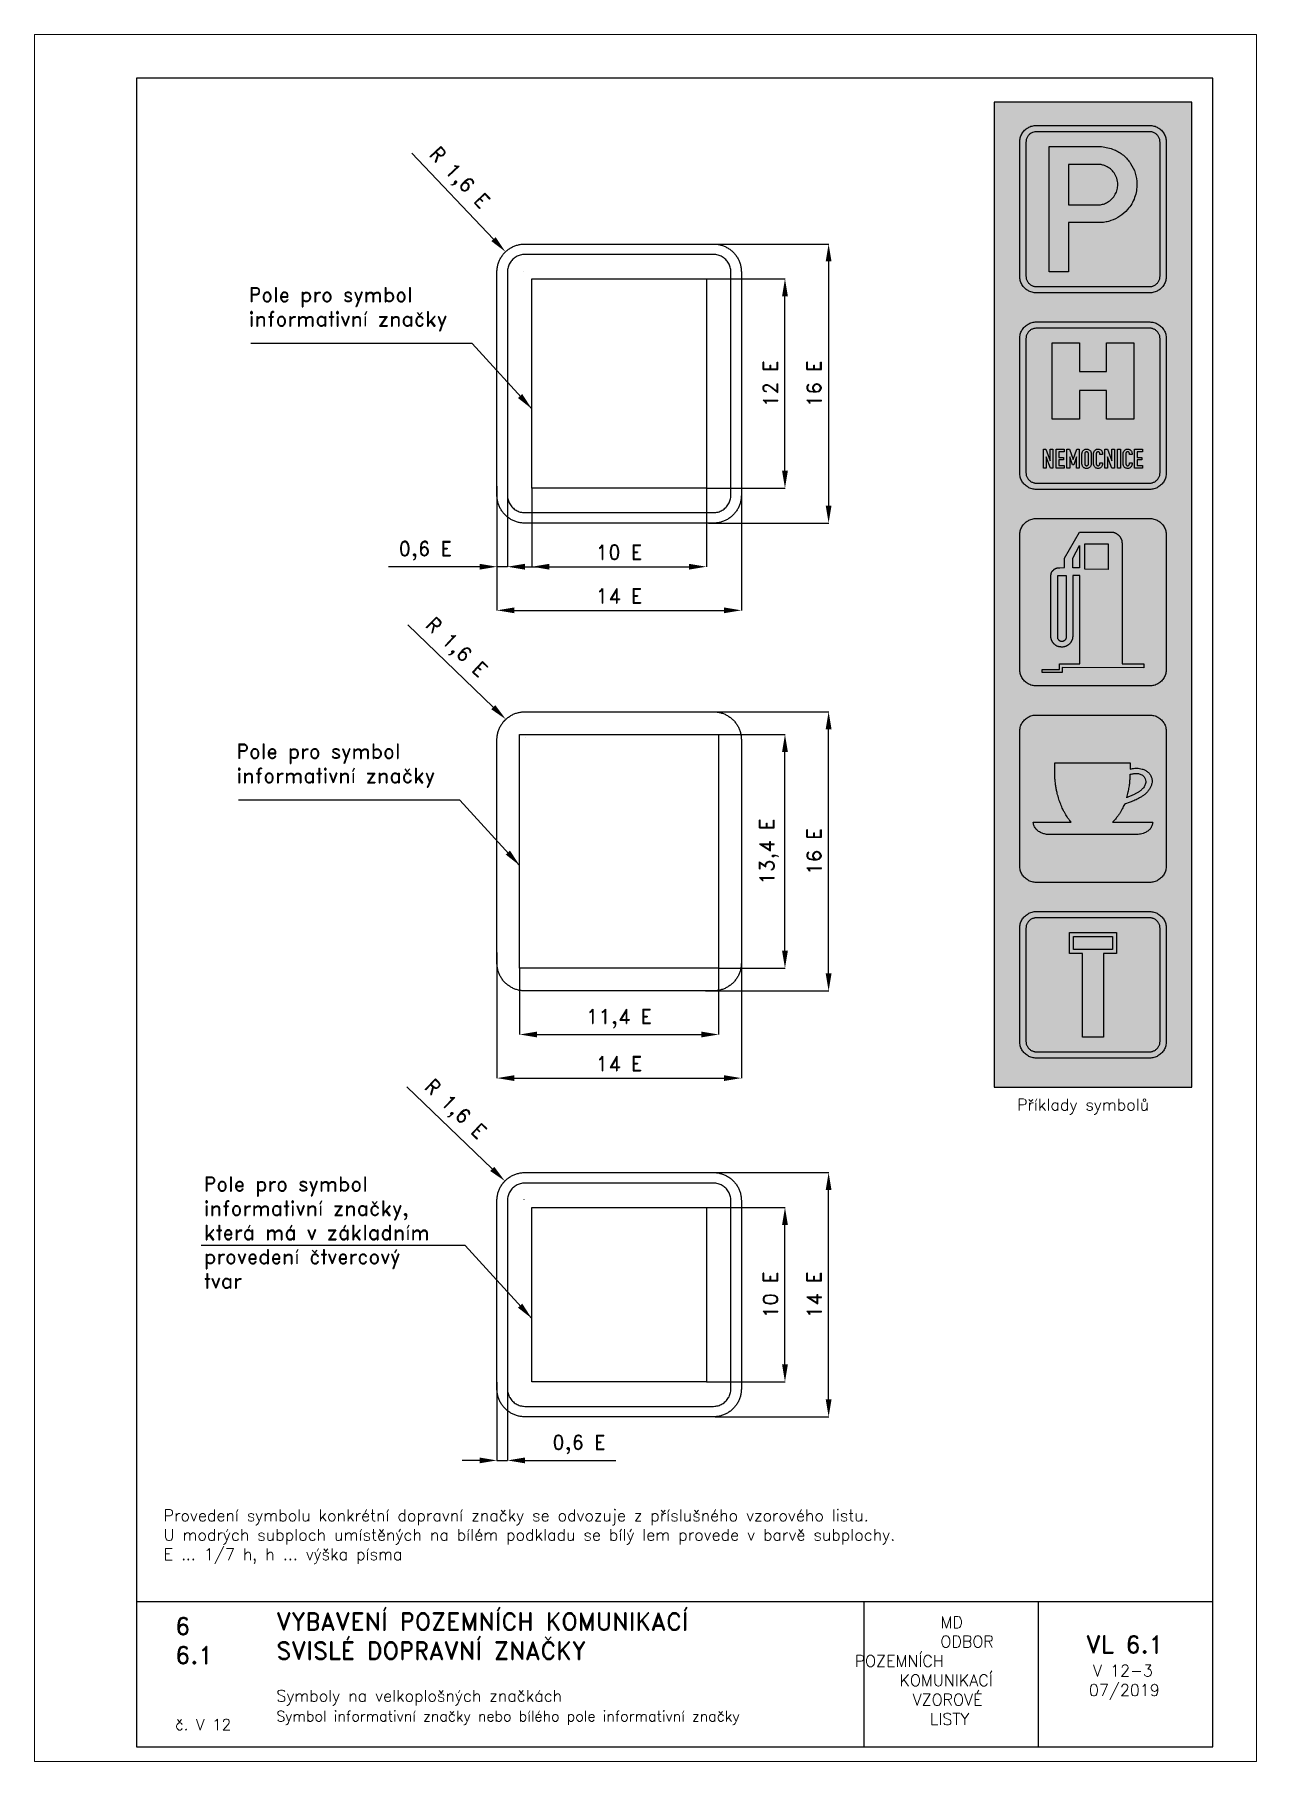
# Paper-space layout 'V 12-3' of a CAD drawing. Header units: millimetres. Extents: x 0 to 210, y 0 to 297.
# The model-space entities are those that its viewports show. They can reach past a viewport. Long polylines and large blocks are cut down to what shows.
import ezdxf

# ---------------------------------------------------------------- set-up
doc = ezdxf.new("R2010")
doc.units = ezdxf.units.MM
doc.header["$LTSCALE"] = 5
doc.linetypes.add('ČÁRKOVANÁX2', pattern=[1.5, 1, -0.5])
for name, color, linetype in [('Kóty', 2, 'Continuous'), ('Rozpiska', 7, 'Continuous'), ('Značka', 7, 'Continuous')]:
    doc.layers.add(name, color=color, linetype=linetype)
doc.layers.add('Rámeček', color=6, linetype='Continuous', plot=False)
doc.styles.get("Standard").update_dxf_attribs({"font": 'romand.shx', "height": 50})
doc.dimstyles.get("Standard").update_dxf_attribs({"dimtxt": 50, "dimasz": 60, "dimexe": 0.18, "dimexo": 0.0625, "dimgap": 25, "dimtad": 1, "dimdec": 0, "dimzin": 0, "dimdsep": 46, "dimtxsty": 'Standard', "dimcen": 0.09, "dimadec": 0, "dimazin": 0, "dimtfac": 1, "dimtdec": 0, "dimtofl": 0, "dimtmove": 0, "dimatfit": 3, "dimfxl": 1, "dimtolj": 1, "dimtzin": 0, "dimarcsym": 0})

psp = doc.layouts.new('V 12-3')

# ---------------------------------------------------------------- texts
at = {"layer": 'Rozpiska', "color": 7, "attachment_point": 1}
for s, width, heights, insert, char_height in [('\\pi0.84346;Příklady symbolů', 28.2584, [0], (168.01, 113.95), 2), ('Provedení symbolu konkrétní dopravní značky se odvozuje z příslušného vzorového listu.\\PU modrých subploch umístěných na bílém podkladu se bílý lem provede v barvě subplochy.{\\H1.83333x; }\\PE ... 1/7 h, h ... výška písma{\\H1.74603x; }', 171.2897, [0], (22.17, 43.31), 2), ('6', 149.0422, [0], (24.17, 24.77), 3), ('{\\C6;VYBAVENÍ POZEMNÍCH KOMUNIKACÍ\\P}SVISLÉ DOPRAVNÍ ZNAČKY{\\H1.34524x; }', 149.0422, [0], (41.56, 25.56), 3), ('\\pi14.7414;{\\C6;MD\\P\\pi2.36044;}ODBOR POZEMNÍCH{\\H1.57143x; }\\P\\pi7.69378;KOMUNIKACÍ{\\H1.5x; }\\P\\pi9.97949;{\\C6;VZOROVÉ\\H1.47619x; \\H0.67742x;\\P\\pi12.93187;LISTY\\H1.26984x; }', 33.1018, [0], (140.95, 24.95), 2), ('\\pi1.03113;{\\H1.5x;\\C6;VL 6.1\\P\\pi2.26919;\\H0.66667x;V 12-3\\H1.66666x; \\H0.6x;\\P\\pi1.5549;07/2019\\H1.80159x; }', 16.0623, [0], (179.66, 21.61), 2), ('6.1', 149.0422, [0], (24.17, 19.78), 3), ('{\\C6;Symboly na velkoplošných značkách}', 149.0422, [0], (41.56, 12.29), 2), ('{\\C6;č. V 12}', 18.2497, [2.67], (24.17, 7.28), 1.9), ('{\\C6;\\P}Symbol informativní značky nebo bílého pole informativní značky{\\H1.83333x; }', 149.0422, [0], (41.56, 11.68), 1.8)]:
    psp.add_mtext_dynamic_manual_height_columns(s, width=width, gutter_width=100, heights=heights, dxfattribs=dict(at, insert=insert, char_height=char_height))

msp = doc.modelspace()

# ---------------------------------------------------------------- texts
at = {"layer": 'Kóty', "char_height": 50, "attachment_point": 1}
for s, width, insert in [('Pole pro symbol\\Pinformativní značky', 822.593, (-476.4, 786)), ('Pole pro symbol\\Pinformativní značky', 822.593, (-518.4, -784.4)), ('Pole pro symbol\\Pinformativní značky,\\Pkterá má v základním provedení čtvercový\\Ptvar', 908.889, (-630.7, -2272.7))]:
    msp.add_mtext_dynamic_manual_height_columns(s, width=width, gutter_width=100, heights=[0], dxfattribs=dict(at, insert=insert))

# ---------------------------------------------------------------- blocks, each defined once
blk = doc.blocks.new('*D1')
at = {"layer": 'Defpoints', "color": 0, "transparency": 16777216}
for p in [(496.9, 95.3), (1096.9, 95.3), (1096.9, -174.7)]:
    blk.add_point(p, dxfattribs=at)
at = {"layer": 'Kóty', "color": 0, "lineweight": -2, "transparency": 16777216}
for p, q in [((496.9, 95.2), (496.9, -174.9)), ((1096.9, 95.2), (1096.9, -174.9)), ((556.9, -174.7), (1036.9, -174.7))]:
    blk.add_line(p, q, dxfattribs=at)
at = {"layer": 'Kóty', "color": 0, "transparency": 16777216}
for points in [[(556.9, -164.7), (556.9, -184.7), (496.9, -174.7)], [(1036.9, -164.7), (1036.9, -184.7), (1096.9, -174.7)]]:
    blk.add_solid(points, dxfattribs=at)
at = {"layer": 'Kóty', "color": 0, "transparency": 16777216, "insert": (796.9, -124.7), "char_height": 50, "attachment_point": 5}
blk.add_mtext('\\A1;10 E', dxfattribs=at)
blk = doc.blocks.new('*D2')
at = {"layer": 'Defpoints', "color": 0, "transparency": 16777216}
for p in [(376.9, 101.9), (1216.9, 84.2), (1216.9, -324.7)]:
    blk.add_point(p, dxfattribs=at)
at = {"layer": 'Kóty', "color": 0, "lineweight": -2, "transparency": 16777216}
for p, q in [((376.9, 101.9), (376.9, -324.9)), ((1216.9, 84.1), (1216.9, -324.9)), ((436.9, -324.7), (1156.9, -324.7))]:
    blk.add_line(p, q, dxfattribs=at)
at = {"layer": 'Kóty', "color": 0, "transparency": 16777216}
for points in [[(436.9, -314.7), (436.9, -334.7), (376.9, -324.7)], [(1156.9, -314.7), (1156.9, -334.7), (1216.9, -324.7)]]:
    blk.add_solid(points, dxfattribs=at)
at = {"layer": 'Kóty', "color": 0, "transparency": 16777216, "insert": (796.9, -274.7), "char_height": 50, "attachment_point": 5}
blk.add_mtext('\\A1;14 E', dxfattribs=at)
blk = doc.blocks.new('*D3')
at = {"layer": 'Defpoints', "color": 0, "transparency": 16777216}
for p in [(376.9, 98.5), (412.9, 98.5), (376.9, -174.7)]:
    blk.add_point(p, dxfattribs=at)
at = {"layer": 'Kóty', "color": 0, "lineweight": -2, "transparency": 16777216}
for p, q in [((376.9, 98.4), (376.9, -174.9)), ((412.9, 98.4), (412.9, -174.9)), ((316.9, -174.7), (4.5, -174.7)), ((472.9, -174.7), (532.9, -174.7))]:
    blk.add_line(p, q, dxfattribs=at)
at = {"layer": 'Kóty', "color": 0, "transparency": 16777216}
for points in [[(316.9, -164.7), (316.9, -184.7), (376.9, -174.7)], [(472.9, -164.7), (472.9, -184.7), (412.9, -174.7)]]:
    blk.add_solid(points, dxfattribs=at)
at = {"layer": 'Kóty', "color": 0, "transparency": 16777216, "insert": (130.7, -119.9), "char_height": 50, "attachment_point": 5}
blk.add_mtext('\\A1;0,6 E', dxfattribs=at)
blk = doc.blocks.new('*D4')
at = {"layer": 'Defpoints', "color": 0, "transparency": 16777216}
for p in [(1096.9, 815.3), (1366.9, 815.3), (1096.9, 95.3)]:
    blk.add_point(p, dxfattribs=at)
at = {"layer": 'Kóty', "color": 0, "lineweight": -2, "transparency": 16777216}
for p, q in [((1097, 815.3), (1367.1, 815.3)), ((1366.9, 155.3), (1366.9, 755.3)), ((1097, 95.3), (1367.1, 95.3))]:
    blk.add_line(p, q, dxfattribs=at)
at = {"layer": 'Kóty', "color": 0, "transparency": 16777216}
for points in [[(1356.9, 755.3), (1376.9, 755.3), (1366.9, 815.3)], [(1356.9, 155.3), (1376.9, 155.3), (1366.9, 95.3)]]:
    blk.add_solid(points, dxfattribs=at)
at = {"layer": 'Kóty', "color": 0, "transparency": 16777216, "insert": (1316.9, 455.3), "char_height": 50, "attachment_point": 5, "rotation": 90}
blk.add_mtext('\\A1;12 E', dxfattribs=at)
blk = doc.blocks.new('*D5')
at = {"layer": 'Defpoints', "color": 0, "transparency": 16777216}
for p in [(1104.4, 935.3), (1104.4, -24.7), (1516.9, -24.7)]:
    blk.add_point(p, dxfattribs=at)
at = {"layer": 'Kóty', "color": 0, "lineweight": -2, "transparency": 16777216}
for p, q in [((1104.4, 935.3), (1517.1, 935.3)), ((1516.9, 875.3), (1516.9, 35.3)), ((1104.4, -24.7), (1517.1, -24.7))]:
    blk.add_line(p, q, dxfattribs=at)
at = {"layer": 'Kóty', "color": 0, "transparency": 16777216}
for points in [[(1506.9, 875.3), (1526.9, 875.3), (1516.9, 935.3)], [(1506.9, 35.3), (1526.9, 35.3), (1516.9, -24.7)]]:
    blk.add_solid(points, dxfattribs=at)
at = {"layer": 'Kóty', "color": 0, "transparency": 16777216, "insert": (1466.9, 455.3), "char_height": 50, "attachment_point": 5, "rotation": 90}
blk.add_mtext('\\A1;16 E', dxfattribs=at)
blk = doc.blocks.new('*D6')
at = {"layer": 'Defpoints', "color": 0, "transparency": 16777216}
for p in [(406.3, 908.4), (469.2, 842.2)]:
    blk.add_point(p, dxfattribs=at)
at = {"layer": 'Kóty', "color": 0, "lineweight": -2, "transparency": 16777216}
for p, q in [((84.7, 1247.9), (365.1, 952)), ((469.1, 842.2), (469.3, 842.2)), ((469.2, 842.1), (469.2, 842.2))]:
    blk.add_line(p, q, dxfattribs=at)
blk.add_arc((469.2, 842.2), 91.3, 133.34899, 134.60458, dxfattribs=at)
at = {"layer": 'Kóty', "color": 0, "transparency": 16777216}
blk.add_solid([(372.3, 958.9), (357.8, 945.1), (406.3, 908.4)], dxfattribs=at)
at = {"layer": 'Kóty', "color": 0, "transparency": 16777216, "insert": (244, 1159.4), "char_height": 50, "attachment_point": 5, "rotation": 313.4619}
blk.add_mtext('\\A1;R 1,6 E', dxfattribs=at)
blk = doc.blocks.new('*D7')
at = {"layer": 'Defpoints', "color": 0, "transparency": 16777216}
for p in [(1138.9, -751.7), (1366.9, -751.7), (1138.9, -1555.7)]:
    blk.add_point(p, dxfattribs=at)
at = {"layer": 'Kóty', "color": 0, "lineweight": -2, "transparency": 16777216}
for p, q in [((1139, -751.7), (1367.1, -751.7)), ((1366.9, -1495.7), (1366.9, -811.7)), ((1139, -1555.7), (1367.1, -1555.7))]:
    blk.add_line(p, q, dxfattribs=at)
at = {"layer": 'Kóty', "color": 0, "transparency": 16777216}
for points in [[(1356.9, -811.7), (1376.9, -811.7), (1366.9, -751.7)], [(1356.9, -1495.7), (1376.9, -1495.7), (1366.9, -1555.7)]]:
    blk.add_solid(points, dxfattribs=at)
at = {"layer": 'Kóty', "color": 0, "transparency": 16777216, "insert": (1312.2, -1153.7), "char_height": 50, "attachment_point": 5, "rotation": 90}
blk.add_mtext('\\A1;13,4 E', dxfattribs=at)
blk = doc.blocks.new('*D8')
at = {"layer": 'Defpoints', "color": 0, "transparency": 16777216}
for p in [(1093.6, -673.7), (1516.9, -673.7), (1093.6, -1633.7)]:
    blk.add_point(p, dxfattribs=at)
at = {"layer": 'Kóty', "color": 0, "lineweight": -2, "transparency": 16777216}
for p, q in [((1093.7, -673.7), (1517.1, -673.7)), ((1516.9, -1573.7), (1516.9, -733.7)), ((1093.7, -1633.7), (1517.1, -1633.7))]:
    blk.add_line(p, q, dxfattribs=at)
at = {"layer": 'Kóty', "color": 0, "transparency": 16777216}
for points in [[(1506.9, -733.7), (1526.9, -733.7), (1516.9, -673.7)], [(1506.9, -1573.7), (1526.9, -1573.7), (1516.9, -1633.7)]]:
    blk.add_solid(points, dxfattribs=at)
at = {"layer": 'Kóty', "color": 0, "transparency": 16777216, "insert": (1466.9, -1153.7), "char_height": 50, "attachment_point": 5, "rotation": 90}
blk.add_mtext('\\A1;16 E', dxfattribs=at)
blk = doc.blocks.new('*D9')
at = {"layer": 'Defpoints', "color": 0, "transparency": 16777216}
for p in [(454.9, -1555.7), (1138.9, -1555.7), (1138.9, -1783.7)]:
    blk.add_point(p, dxfattribs=at)
at = {"layer": 'Kóty', "color": 0, "lineweight": -2, "transparency": 16777216}
for p, q in [((454.9, -1555.7), (454.9, -1783.9)), ((1138.9, -1555.7), (1138.9, -1783.9)), ((514.9, -1783.7), (1078.9, -1783.7))]:
    blk.add_line(p, q, dxfattribs=at)
at = {"layer": 'Kóty', "color": 0, "transparency": 16777216}
for points in [[(514.9, -1773.7), (514.9, -1793.7), (454.9, -1783.7)], [(1078.9, -1773.7), (1078.9, -1793.7), (1138.9, -1783.7)]]:
    blk.add_solid(points, dxfattribs=at)
at = {"layer": 'Kóty', "color": 0, "transparency": 16777216, "insert": (796.9, -1728.9), "char_height": 50, "attachment_point": 5}
blk.add_mtext('\\A1;11,4 E', dxfattribs=at)
blk = doc.blocks.new('*D10')
at = {"layer": 'Defpoints', "color": 0, "transparency": 16777216}
for p in [(376.9, -1501.6), (1216.9, -1501.6), (1216.9, -1933.7)]:
    blk.add_point(p, dxfattribs=at)
at = {"layer": 'Kóty', "color": 0, "lineweight": -2, "transparency": 16777216}
for p, q in [((376.9, -1501.6), (376.9, -1933.9)), ((1216.9, -1501.6), (1216.9, -1933.9)), ((436.9, -1933.7), (1156.9, -1933.7))]:
    blk.add_line(p, q, dxfattribs=at)
at = {"layer": 'Kóty', "color": 0, "transparency": 16777216}
for points in [[(436.9, -1923.7), (436.9, -1943.7), (376.9, -1933.7)], [(1156.9, -1923.7), (1156.9, -1943.7), (1216.9, -1933.7)]]:
    blk.add_solid(points, dxfattribs=at)
at = {"layer": 'Kóty', "color": 0, "transparency": 16777216, "insert": (796.9, -1883.7), "char_height": 50, "attachment_point": 5}
blk.add_mtext('\\A1;14 E', dxfattribs=at)
blk = doc.blocks.new('*D11')
at = {"layer": 'Defpoints', "color": 0, "transparency": 16777216}
for p in [(407.4, -699.5), (473.8, -763.6)]:
    blk.add_point(p, dxfattribs=at)
at = {"layer": 'Kóty', "color": 0, "lineweight": -2, "transparency": 16777216}
for p, q in [((70.9, -374.7), (364.2, -657.8)), ((473.7, -763.6), (473.9, -763.6)), ((473.8, -763.7), (473.8, -763.5))]:
    blk.add_line(p, q, dxfattribs=at)
blk.add_arc((473.8, -763.6), 92.3, 135.89889, 142.40002, dxfattribs=at)
at = {"layer": 'Kóty', "color": 0, "transparency": 16777216}
blk.add_solid([(371.1, -650.7), (357.3, -665), (407.4, -699.5)], dxfattribs=at)
at = {"layer": 'Kóty', "color": 0, "transparency": 16777216, "insert": (234, -456.1), "char_height": 50, "attachment_point": 5, "rotation": 316.01063}
blk.add_mtext('\\A1;R 1,6 E', dxfattribs=at)
blk = doc.blocks.new('*D12')
at = {"layer": 'Defpoints', "color": 0, "transparency": 16777216}
for p in [(1096.9, -2378.7), (1366.9, -2378.7), (1096.9, -2978.7)]:
    blk.add_point(p, dxfattribs=at)
at = {"layer": 'Kóty', "color": 0, "lineweight": -2, "transparency": 16777216}
for p, q in [((1097, -2378.7), (1367.1, -2378.7)), ((1366.9, -2918.7), (1366.9, -2438.7)), ((1097, -2978.7), (1367.1, -2978.7))]:
    blk.add_line(p, q, dxfattribs=at)
at = {"layer": 'Kóty', "color": 0, "transparency": 16777216}
for points in [[(1356.9, -2438.7), (1376.9, -2438.7), (1366.9, -2378.7)], [(1356.9, -2918.7), (1376.9, -2918.7), (1366.9, -2978.7)]]:
    blk.add_solid(points, dxfattribs=at)
at = {"layer": 'Kóty', "color": 0, "transparency": 16777216, "insert": (1316.9, -2678.7), "char_height": 50, "attachment_point": 5, "rotation": 90}
blk.add_mtext('\\A1;10 E', dxfattribs=at)
blk = doc.blocks.new('*D13')
at = {"layer": 'Defpoints', "color": 0, "transparency": 16777216}
for p in [(1117, -2258.7), (1516.9, -2258.7), (1126.9, -3098.7)]:
    blk.add_point(p, dxfattribs=at)
at = {"layer": 'Kóty', "color": 0, "lineweight": -2, "transparency": 16777216}
for p, q in [((1117.1, -2258.7), (1517.1, -2258.7)), ((1516.9, -3038.7), (1516.9, -2318.7)), ((1127, -3098.7), (1517.1, -3098.7))]:
    blk.add_line(p, q, dxfattribs=at)
at = {"layer": 'Kóty', "color": 0, "transparency": 16777216}
for points in [[(1506.9, -2318.7), (1526.9, -2318.7), (1516.9, -2258.7)], [(1506.9, -3038.7), (1526.9, -3038.7), (1516.9, -3098.7)]]:
    blk.add_solid(points, dxfattribs=at)
at = {"layer": 'Kóty', "color": 0, "transparency": 16777216, "insert": (1466.9, -2678.7), "char_height": 50, "attachment_point": 5, "rotation": 90}
blk.add_mtext('\\A1;14 E', dxfattribs=at)
blk = doc.blocks.new('*D14')
at = {"layer": 'Defpoints', "color": 0, "transparency": 16777216}
for p in [(376.9, -2979.4), (412.9, -2979.4), (412.9, -3248.7)]:
    blk.add_point(p, dxfattribs=at)
at = {"layer": 'Kóty', "color": 0, "lineweight": -2, "transparency": 16777216}
for p, q in [((376.9, -2979.4), (376.9, -3248.8)), ((412.9, -2979.4), (412.9, -3248.8)), ((316.9, -3248.7), (256.9, -3248.7)), ((472.9, -3248.7), (785.3, -3248.7))]:
    blk.add_line(p, q, dxfattribs=at)
at = {"layer": 'Kóty', "color": 0, "transparency": 16777216}
for points in [[(316.9, -3238.7), (316.9, -3258.7), (376.9, -3248.7)], [(472.9, -3238.7), (472.9, -3258.7), (412.9, -3248.7)]]:
    blk.add_solid(points, dxfattribs=at)
at = {"layer": 'Kóty', "color": 0, "transparency": 16777216, "insert": (659.1, -3193.9), "char_height": 50, "attachment_point": 5}
blk.add_mtext('\\A1;0,6 E', dxfattribs=at)
blk = doc.blocks.new('*D15')
at = {"layer": 'Defpoints', "color": 0, "transparency": 16777216}
for p in [(404.1, -2287.7), (470.6, -2351.7)]:
    blk.add_point(p, dxfattribs=at)
at = {"layer": 'Kóty', "color": 0, "lineweight": -2, "transparency": 16777216}
for p, q in [((67.3, -1963.4), (360.9, -2246.1)), ((470.5, -2351.7), (470.7, -2351.7)), ((470.6, -2351.8), (470.6, -2351.6))]:
    blk.add_line(p, q, dxfattribs=at)
blk.add_arc((470.6, -2351.7), 92.3, 135.96798, 142.38679, dxfattribs=at)
at = {"layer": 'Kóty', "color": 0, "transparency": 16777216}
blk.add_solid([(367.8, -2238.9), (353.9, -2253.3), (404.1, -2287.7)], dxfattribs=at)
at = {"layer": 'Kóty', "color": 0, "transparency": 16777216, "insert": (230.5, -2044.5), "char_height": 50, "attachment_point": 5, "rotation": 316.07977}
blk.add_mtext('\\A1;R 1,6 E', dxfattribs=at)

# ---------------------------------------------------------------- dimensions: what is measured, and where the dimension line sits
at = {"layer": 'Kóty'}
for center, mpoint, picture, middle in [((469.2, 842.2), (406.3, 908.4), '*D6', (244, 1159.4)), ((473.8, -763.6), (407.4, -699.5), '*D11', (234, -456.1)), ((470.6, -2351.7), (404.1, -2287.7), '*D15', (230.5, -2044.5))]:
    dim = msp.add_radius_dim(center=center, mpoint=mpoint, text='R 1,6 E', dimstyle='Standard', dxfattribs=at)
    dim.commit()
    dim.dimension.update_dxf_attribs({"geometry": picture, "text_midpoint": middle})
for base, p1, p2, text, picture, middle in [((1516.9, -24.7), (1104.4, 935.3), (1104.4, -24.7), '16 E', '*D5', (1466.9, 455.3)), ((1366.9, 815.3), (1096.9, 95.3), (1096.9, 815.3), '12 E', '*D4', (1316.9, 455.3)), ((1516.9, -673.7), (1093.6, -1633.7), (1093.6, -673.7), '16 E', '*D8', (1466.9, -1153.7)), ((1366.9, -751.7), (1138.9, -1555.7), (1138.9, -751.7), '13,4 E', '*D7', (1312.2, -1153.7)), ((1516.9, -2258.7), (1126.9, -3098.7), (1117, -2258.7), '14 E', '*D13', (1466.9, -2678.7)), ((1366.9, -2378.7), (1096.9, -2978.7), (1096.9, -2378.7), '10 E', '*D12', (1316.9, -2678.7))]:
    dim = msp.add_linear_dim(base=base, p1=p1, p2=p2, angle=90, text=text, dimstyle='Standard', dxfattribs=at)
    dim.commit()
    dim.dimension.update_dxf_attribs({"geometry": picture, "text_midpoint": middle})
for base, p1, p2, text, picture, middle in [((376.9, -174.7), (412.9, 98.5), (376.9, 98.5), '0,6 E', '*D3', (130.7, -119.9)), ((1216.9, -324.7), (376.9, 101.9), (1216.9, 84.2), '14 E', '*D2', (796.9, -274.7)), ((1096.9, -174.7), (496.9, 95.3), (1096.9, 95.3), '10 E', '*D1', (796.9, -124.7)), ((1216.9, -1933.7), (376.9, -1501.6), (1216.9, -1501.6), '14 E', '*D10', (796.9, -1883.7)), ((1138.9, -1783.7), (454.9, -1555.7), (1138.9, -1555.7), '11,4 E', '*D9', (796.9, -1728.9)), ((412.9, -3248.7), (376.9, -2979.4), (412.9, -2979.4), '0,6 E', '*D14', (659.1, -3193.9))]:
    dim = msp.add_linear_dim(base=base, p1=p1, p2=p2, text=text, dimstyle='Standard', dxfattribs=at)
    dim.commit()
    dim.dimension.update_dxf_attribs({"geometry": picture, "text_midpoint": middle})

# ---------------------------------------------------------------- linework, layer by layer
at = {"layer": 'Kóty'}
for points in [[(496.9, 368.1), (291.7, 592.6), (291.7, 592.6), (-469.4, 592.6)], [(412.9, -174.7), (376.9, -174.7)], [(454.9, -1202.3), (249.7, -977.8), (249.7, -977.8), (-511.4, -977.8)], [(496.9, -2760.7), (267.7, -2510), (267.7, -2510), (-639.5, -2510)], [(376.9, -3248.7), (412.9, -3248.7)]]:
    msp.add_lwpolyline(points, dxfattribs=at)
for points in [[(463.8, 419.1), (449.1, 405.6), (496.9, 368.1)], [(421.8, -1151.3), (407.1, -1164.8), (454.9, -1202.3)], [(463.8, -2709.7), (449.1, -2723.2), (496.9, -2760.7)]]:
    msp.add_solid(points, dxfattribs=at)
at = {"layer": 'Značka', "color": 5}
for points in [[(472.9, -24.7), (472.5, -24.7), (472.2, -24.7, -0.032173), (459.8, -23.8, -0.035446), (447.6, -21.3, -0.036269), (435.8, -17.3, -0.034431), (424.7, -11.7, -0.033728), (414.4, -4.8, -0.034092), (405, 3.4, -0.034209), (396.8, 12.7, -0.034228), (389.9, 23.1, -0.034041), (384.3, 34.2, -0.033417), (380.3, 46, -0.034125), (377.8, 58.2, -0.036744), (376.9, 70.6), (376.9, 70.9), (376.9, 71.3), (376.9, 839.3), (376.9, 839.7), (376.9, 840.1, -0.032179), (377.8, 852.5, -0.03544), (380.3, 864.6, -0.03627), (384.3, 876.4, -0.034409), (389.9, 887.5, -0.033726), (396.8, 897.9, -0.034092), (405, 907.2, -0.034208), (414.4, 915.4, -0.034236), (424.7, 922.3, -0.034055), (435.8, 927.9, -0.033439), (447.6, 931.9, -0.034121), (459.8, 934.5, -0.036753), (472.2, 935.3), (472.5, 935.3), (472.9, 935.3), (1120.9, 935.3), (1121.3, 935.3), (1121.7, 935.3, -0.032183), (1134.1, 934.4, -0.035465), (1146.3, 931.9, -0.036261), (1158, 927.9, -0.034433), (1169.1, 922.3, -0.033716), (1179.5, 915.4, -0.034071), (1188.8, 907.2, -0.034217), (1197, 897.9, -0.03423), (1203.9, 887.5, -0.034047), (1209.5, 876.4, -0.033416), (1213.5, 864.6, -0.034131), (1216.1, 852.4, -0.036748), (1216.9, 840.1), (1216.9, 839.7), (1216.9, 839.3), (1216.9, 71.3), (1216.9, 70.9), (1216.9, 70.6, -0.032182), (1216.1, 58.2, -0.035442), (1213.5, 46, -0.036269), (1209.5, 34.2, -0.034419), (1203.9, 23.1, -0.033722), (1197, 12.7, -0.034076), (1188.8, 3.4, -0.034211), (1179.5, -4.8, -0.034237), (1169.1, -11.7, -0.034047), (1158, -17.3, -0.033401), (1146.3, -21.3, -0.034122), (1134.1, -23.9, -0.036743), (1121.7, -24.7), (1121.3, -24.7), (1120.9, -24.7), (472.9, -24.7)], [(472.9, 11.3), (1120.9, 11.3), (1121.2, 11.3), (1121.4, 11.3, 0.032179), (1129.1, 11.8, 0.035456), (1136.8, 13.4, 0.036267), (1144.1, 15.9, 0.034428), (1151.1, 19.4, 0.033733), (1157.5, 23.7, 0.034076), (1163.3, 28.9, 0.034198), (1168.5, 34.7, 0.034208), (1172.8, 41.2, 0.034041), (1176.3, 48.1, 0.033415), (1178.8, 55.5, 0.034126), (1180.4, 63.1, 0.03674), (1180.9, 70.8), (1180.9, 71.1), (1180.9, 71.3), (1180.9, 839.3), (1180.9, 839.5), (1180.9, 839.8, 0.032176), (1180.4, 847.5, 0.035453), (1178.8, 855.1, 0.036261), (1176.3, 862.5, 0.034404), (1172.8, 869.4, 0.033714), (1168.5, 875.9, 0.034092), (1163.3, 881.7, 0.034186), (1157.5, 886.9, 0.034246), (1151.1, 891.2, 0.034027), (1144.1, 894.7, 0.033373), (1136.8, 897.2, 0.034142), (1129.1, 898.8, 0.03678), (1121.4, 899.3), (1121.2, 899.3), (1120.9, 899.3), (472.9, 899.3), (472.7, 899.3), (472.5, 899.3, 0.032211), (464.7, 898.8, 0.035396), (457.1, 897.2, 0.036252), (449.7, 894.7, 0.034424), (442.8, 891.2, 0.033718), (436.3, 886.9, 0.034079), (430.5, 881.7, 0.034201), (425.3, 875.9, 0.034241), (421, 869.4, 0.034038), (417.6, 862.5, 0.033417), (415, 855.1, 0.034135), (413.4, 847.5, 0.036746), (412.9, 839.8), (412.9, 839.5), (412.9, 839.3), (412.9, 71.3), (412.9, 71.1), (412.9, 70.8, 0.03218), (413.5, 63.1, 0.035446), (415, 55.5, 0.036272), (417.5, 48.1, 0.034415), (421, 41.2, 0.03371), (425.4, 34.7, 0.034082), (430.5, 28.9, 0.03421), (436.3, 23.7, 0.034229), (442.8, 19.4, 0.034026), (449.7, 15.9, 0.033416), (457.1, 13.4, 0.034113), (464.7, 11.8, 0.036749), (472.5, 11.3), (472.7, 11.3), (472.9, 11.3)], [(472.9, -1633.7), (472.5, -1633.7), (472.2, -1633.7, -0.032182), (459.8, -1632.8, -0.035466), (447.6, -1630.3, -0.03626), (435.8, -1626.3, -0.034432), (424.7, -1620.7, -0.03371), (414.4, -1613.8, -0.034065), (405, -1605.6, -0.034221), (396.8, -1596.3, -0.034235), (389.9, -1585.9, -0.034047), (384.4, -1574.8, -0.033402), (380.3, -1563, -0.034121), (377.8, -1550.8, -0.036743), (376.9, -1538.4), (376.9, -1538.1), (376.9, -1537.7), (376.9, -769.7), (376.9, -769.3), (376.9, -768.9, -0.032173), (377.8, -756.5, -0.035443), (380.3, -744.4, -0.036272), (384.3, -732.6, -0.034419), (389.9, -721.5, -0.033732), (396.8, -711.1, -0.034099), (405, -701.8, -0.034208), (414.4, -693.6, -0.034235), (424.7, -686.7, -0.034051), (435.8, -681.1, -0.033443), (447.6, -677.1, -0.034119), (459.8, -674.5, -0.036752), (472.2, -673.7), (472.5, -673.7), (472.9, -673.7), (1120.9, -673.7), (1121.3, -673.7), (1121.7, -673.7, -0.032182), (1134.1, -674.6, -0.035466), (1146.3, -677.1, -0.03626), (1158, -681.1, -0.034432), (1169.1, -686.7, -0.03371), (1179.5, -693.6, -0.034065), (1188.8, -701.8, -0.034221), (1197, -711.1, -0.034235), (1203.9, -721.5, -0.034047), (1209.5, -732.6, -0.033402), (1213.5, -744.4, -0.034121), (1216.1, -756.5, -0.036743), (1216.9, -768.9), (1216.9, -769.3), (1216.9, -769.7), (1216.9, -1537.7), (1216.9, -1538.1), (1216.9, -1538.4, -0.032173), (1216.1, -1550.8, -0.035443), (1213.5, -1563, -0.036272), (1209.5, -1574.8, -0.034419), (1203.9, -1585.9, -0.033732), (1197, -1596.2, -0.034099), (1188.8, -1605.6, -0.034208), (1179.5, -1613.8, -0.034235), (1169.1, -1620.7, -0.034051), (1158, -1626.3, -0.033443), (1146.3, -1630.3, -0.034119), (1134.1, -1632.9, -0.036752), (1121.7, -1633.7), (1121.3, -1633.7), (1120.9, -1633.7), (472.9, -1633.7)], [(472.9, -3098.7), (472.5, -3098.7), (472.2, -3098.7, -0.03218), (459.8, -3097.8, -0.035443), (447.6, -3095.3, -0.036267), (435.8, -3091.3, -0.03442), (424.7, -3085.7, -0.033722), (414.4, -3078.8, -0.034084), (405, -3070.5, -0.034209), (396.8, -3061.2, -0.03423), (389.9, -3050.9, -0.034044), (384.3, -3039.8, -0.033412), (380.3, -3028, -0.034127), (377.8, -3015.8, -0.036745), (376.9, -3003.4), (376.9, -3003), (376.9, -3002.7), (376.9, -2354.7), (376.9, -2354.3), (376.9, -2353.9, -0.03218), (377.8, -2341.5, -0.035443), (380.3, -2329.3, -0.036269), (384.3, -2317.6, -0.034423), (389.9, -2306.4, -0.033726), (396.8, -2296.1, -0.034085), (405, -2286.8, -0.034211), (414.4, -2278.5, -0.034232), (424.7, -2271.7, -0.034046), (435.8, -2266.1, -0.033415), (447.6, -2262.1, -0.034131), (459.8, -2259.5, -0.036748), (472.2, -2258.7), (472.5, -2258.7), (472.9, -2258.7), (1120.9, -2258.7), (1121.3, -2258.7), (1121.7, -2258.7, -0.032183), (1134.1, -2259.5, -0.035441), (1146.3, -2262.1, -0.03627), (1158, -2266, -0.03442), (1169.1, -2271.7, -0.033728), (1179.5, -2278.5, -0.034082), (1188.8, -2286.8, -0.034208), (1197, -2296.1, -0.034233), (1203.9, -2306.4, -0.034047), (1209.5, -2317.6, -0.033415), (1213.5, -2329.3, -0.034132), (1216.1, -2341.5, -0.036748), (1216.9, -2353.9), (1216.9, -2354.3), (1216.9, -2354.7), (1216.9, -3002.7), (1216.9, -3003), (1216.9, -3003.4, -0.032183), (1216.1, -3015.8, -0.035441), (1213.5, -3028, -0.036269), (1209.5, -3039.8, -0.034418), (1203.9, -3050.9, -0.033724), (1197, -3061.2, -0.034081), (1188.8, -3070.5, -0.034206), (1179.5, -3078.8, -0.03423), (1169.1, -3085.7, -0.034045), (1158, -3091.2, -0.033412), (1146.3, -3095.3, -0.034128), (1134.1, -3097.8, -0.036745), (1121.7, -3098.7), (1121.3, -3098.7), (1120.9, -3098.7), (472.9, -3098.7)], [(472.9, -3098.7), (472.5, -3098.7), (472.2, -3098.7, -0.03218), (459.8, -3097.8, -0.035443), (447.6, -3095.3, -0.036267), (435.8, -3091.3, -0.03442), (424.7, -3085.7, -0.033722), (414.4, -3078.8, -0.034084), (405, -3070.5, -0.034209), (396.8, -3061.2, -0.03423), (389.9, -3050.9, -0.034044), (384.3, -3039.8, -0.033412), (380.3, -3028, -0.034127), (377.8, -3015.8, -0.036745), (376.9, -3003.4), (376.9, -3003), (376.9, -3002.7), (376.9, -2354.7), (376.9, -2354.3), (376.9, -2353.9, -0.03218), (377.8, -2341.5, -0.035443), (380.3, -2329.3, -0.036269), (384.3, -2317.6, -0.034423), (389.9, -2306.4, -0.033726), (396.8, -2296.1, -0.034085), (405, -2286.8, -0.034211), (414.4, -2278.5, -0.034232), (424.7, -2271.7, -0.034046), (435.8, -2266.1, -0.033415), (447.6, -2262.1, -0.034131), (459.8, -2259.5, -0.036748), (472.2, -2258.7), (472.5, -2258.7), (472.9, -2258.7), (1120.9, -2258.7), (1121.3, -2258.7), (1121.7, -2258.7, -0.032183), (1134.1, -2259.5, -0.035441), (1146.3, -2262.1, -0.03627), (1158, -2266, -0.03442), (1169.1, -2271.7, -0.033728), (1179.5, -2278.5, -0.034082), (1188.8, -2286.8, -0.034208), (1197, -2296.1, -0.034233), (1203.9, -2306.4, -0.034047), (1209.5, -2317.6, -0.033415), (1213.5, -2329.3, -0.034132), (1216.1, -2341.5, -0.036748), (1216.9, -2353.9), (1216.9, -2354.3), (1216.9, -2354.7), (1216.9, -3002.7), (1216.9, -3003), (1216.9, -3003.4, -0.032183), (1216.1, -3015.8, -0.035441), (1213.5, -3028, -0.036269), (1209.5, -3039.8, -0.034418), (1203.9, -3050.9, -0.033724), (1197, -3061.2, -0.034081), (1188.8, -3070.5, -0.034206), (1179.5, -3078.8, -0.03423), (1169.1, -3085.7, -0.034045), (1158, -3091.2, -0.033412), (1146.3, -3095.3, -0.034128), (1134.1, -3097.8, -0.036745), (1121.7, -3098.7), (1121.3, -3098.7), (1120.9, -3098.7), (472.9, -3098.7)], [(472.9, -3062.7), (1120.9, -3062.7), (1121.2, -3062.7), (1121.4, -3062.7, 0.03218), (1129.1, -3062.1, 0.035443), (1136.8, -3060.5, 0.036267), (1144.1, -3058, 0.034426), (1151.1, -3054.5, 0.033723), (1157.5, -3050.2, 0.034082), (1163.3, -3045.1, 0.034204), (1168.5, -3039.3, 0.034223), (1172.8, -3032.8, 0.034047), (1176.3, -3025.9, 0.033416), (1178.8, -3018.5, 0.034129), (1180.4, -3010.9, 0.036741), (1180.9, -3003.1), (1180.9, -3002.9), (1180.9, -3002.7), (1180.9, -2354.7), (1180.9, -2354.4), (1180.9, -2354.2, 0.032179), (1180.4, -2346.4, 0.035449), (1178.8, -2338.8, 0.036267), (1176.3, -2331.5, 0.034421), (1172.8, -2324.5, 0.033726), (1168.5, -2318.1, 0.034082), (1163.3, -2312.2, 0.034203), (1157.5, -2307.1, 0.034226), (1151.1, -2302.8, 0.034049), (1144.1, -2299.3, 0.033417), (1136.8, -2296.8, 0.034126), (1129.1, -2295.2, 0.036741), (1121.4, -2294.7), (1121.2, -2294.7), (1120.9, -2294.7), (472.9, -2294.7), (472.7, -2294.7), (472.5, -2294.7, 0.032179), (464.7, -2295.2, 0.03545), (457.1, -2296.8, 0.036267), (449.7, -2299.3, 0.034416), (442.8, -2302.8, 0.033724), (436.3, -2307.1, 0.034085), (430.5, -2312.2, 0.034207), (425.3, -2318.1, 0.034232), (421, -2324.5, 0.034045), (417.6, -2331.5, 0.033414), (415, -2338.8, 0.034124), (413.4, -2346.4, 0.036744), (412.9, -2354.2), (412.9, -2354.4), (412.9, -2354.7), (412.9, -3002.7), (412.9, -3002.9), (412.9, -3003.1, 0.03218), (413.5, -3010.9, 0.035444), (415, -3018.5, 0.036267), (417.5, -3025.9, 0.034421), (421, -3032.8, 0.033721), (425.4, -3039.3, 0.034085), (430.5, -3045.1, 0.034208), (436.3, -3050.2, 0.034229), (442.8, -3054.5, 0.034044), (449.7, -3058, 0.033413), (457.1, -3060.5, 0.034127), (464.7, -3062.1, 0.036744), (472.5, -3062.7), (472.7, -3062.7), (472.9, -3062.7)]]:
    msp.add_lwpolyline(points, format="xyb", dxfattribs=at)
at = {"layer": 'Značka', "color": 6, "linetype": 'ČÁRKOVANÁX2', "ltscale": 5}
for points in [[(496.9, 95.3), (496.9, 815.3), (1096.9, 815.3), (1096.9, 95.3), (496.9, 95.3)], [(454.9, -1555.7), (454.9, -751.7), (1138.9, -751.7), (1138.9, -1555.7), (454.9, -1555.7)], [(496.9, -2978.7), (496.9, -2378.7), (1096.9, -2378.7), (1096.9, -2978.7), (496.9, -2978.7)]]:
    msp.add_lwpolyline(points, dxfattribs=at)

msp.set_redraw_order([(e.dxf.handle, doc.entitydb.next_handle()) for e in msp.query("TEXT MTEXT ATTDEF DIMENSION ARC_DIMENSION")])  # texts and dimensions are drawn at this point

# ---------------------------------------------------------------- hatches: boundary and pattern name
at = {"layer": 'Značka'}
h = psp.add_hatch(color=170, dxfattribs=at)
h.dxf.hatch_style = 1
h.paths.add_polyline_path([(164.91, 115.97), (198.91, 115.97), (198.91, 285.35), (164.91, 285.35)])
h = psp.add_hatch(color=255, dxfattribs=at)
h.dxf.hatch_style = 1
edge = h.paths.add_edge_path()
edge.add_line((172.19, 252.57), (172.18, 252.57))
edge.add_line((172.18, 252.57), (172.17, 252.57))
edge.add_arc((172.18, 255.47), 2.9, 262.2986, 269.6719, ccw=False)
edge.add_arc((172.15, 255.21), 2.63, 254.2051, 262.3297, ccw=False)
edge.add_arc((172.08, 255.17), 2.58, 247.1364, 255.4428, ccw=False)
edge.add_arc((172.13, 255.29), 2.71, 239.2949, 247.1827, ccw=False)
edge.add_arc((172.12, 255.36), 2.77, 232.4394, 240.1626, ccw=False)
edge.add_arc((172.1, 255.34), 2.74, 224.6462, 232.4514, ccw=False)
edge.add_arc((172.07, 255.36), 2.73, 217.5887, 225.4272, ccw=False)
edge.add_arc((172.07, 255.36), 2.73, 209.7352, 217.5767, ccw=False)
edge.add_arc((172.06, 255.39), 2.74, 202.6942, 210.4938, ccw=False)
edge.add_arc((172.11, 255.42), 2.8, 195.0281, 202.683, ccw=False)
edge.add_arc((172.05, 255.44), 2.74, 188.0076, 195.8258, ccw=False)
edge.add_arc((171.85, 255.41), 2.54, 179.6098, 188.0274, ccw=False)
edge.add_line((169.31, 255.43), (169.31, 255.44))
edge.add_line((169.31, 255.44), (169.31, 255.45))
edge.add_line((169.31, 255.45), (169.31, 278.49))
edge.add_line((169.31, 278.49), (169.31, 278.5))
edge.add_line((169.31, 278.5), (169.31, 278.51))
edge.add_arc((172.21, 278.5), 2.9, 172.3083, 179.6807, ccw=False)
edge.add_arc((171.95, 278.53), 2.64, 164.2005, 172.3194, ccw=False)
edge.add_arc((171.9, 278.61), 2.57, 157.1645, 165.4733, ccw=False)
edge.add_arc((172.03, 278.55), 2.72, 149.2998, 157.1827, ccw=False)
edge.add_arc((172.1, 278.56), 2.77, 142.4249, 150.1515, ccw=False)
edge.add_arc((172.08, 278.58), 2.74, 134.6447, 142.4549, ccw=False)
edge.add_arc((172.1, 278.61), 2.73, 127.5738, 135.4105, ccw=False)
edge.add_arc((172.1, 278.61), 2.73, 119.7337, 127.5769, ccw=False)
edge.add_arc((172.13, 278.62), 2.74, 112.6799, 120.4816, ccw=False)
edge.add_arc((172.16, 278.57), 2.79, 105.0657, 112.7264, ccw=False)
edge.add_arc((172.18, 278.63), 2.74, 97.9989, 105.8159, ccw=False)
edge.add_arc((172.15, 278.83), 2.54, 89.6228, 98.0421, ccw=False)
edge.add_line((172.17, 281.37), (172.18, 281.37))
edge.add_line((172.18, 281.37), (172.19, 281.37))
edge.add_line((172.19, 281.37), (191.63, 281.37))
edge.add_line((191.63, 281.37), (191.64, 281.37))
edge.add_line((191.64, 281.37), (191.65, 281.37))
edge.add_arc((191.64, 278.47), 2.9, 82.2987, 89.672, ccw=False)
edge.add_arc((191.67, 278.73), 2.63, 74.2051, 82.3297, ccw=False)
edge.add_arc((191.74, 278.78), 2.58, 67.1363, 75.4432, ccw=False)
edge.add_arc((191.69, 278.65), 2.71, 59.293, 67.1813, ccw=False)
edge.add_arc((191.7, 278.58), 2.77, 52.4402, 60.1643, ccw=False)
edge.add_arc((191.72, 278.6), 2.74, 44.6451, 52.4506, ccw=False)
edge.add_arc((191.75, 278.58), 2.73, 37.5881, 45.4271, ccw=False)
edge.add_arc((191.75, 278.58), 2.73, 29.7384, 37.5804, ccw=False)
edge.add_arc((191.76, 278.55), 2.74, 22.694, 30.4939, ccw=False)
edge.add_arc((191.71, 278.53), 2.8, 15.0278, 22.6834, ccw=False)
edge.add_arc((191.77, 278.5), 2.74, 8.0047, 15.8238, ccw=False)
edge.add_arc((191.97, 278.53), 2.54, -0.3905, 8.0278, ccw=False)
edge.add_line((194.51, 278.51), (194.51, 278.5))
edge.add_line((194.51, 278.5), (194.51, 278.49))
edge.add_line((194.51, 278.49), (194.51, 255.45))
edge.add_line((194.51, 255.45), (194.51, 255.44))
edge.add_line((194.51, 255.44), (194.51, 255.43))
edge.add_arc((191.61, 255.44), 2.9, 352.3093, 359.6824, ccw=False)
edge.add_arc((191.87, 255.41), 2.64, 344.2018, 352.3202, ccw=False)
edge.add_arc((191.92, 255.34), 2.57, 337.1642, 345.4734, ccw=False)
edge.add_arc((191.79, 255.39), 2.72, 329.3003, 337.1825, ccw=False)
edge.add_arc((191.72, 255.38), 2.77, 322.4247, 330.1517, ccw=False)
edge.add_arc((191.74, 255.36), 2.74, 314.6424, 322.4518, ccw=False)
edge.add_arc((191.72, 255.33), 2.73, 307.5748, 315.4107, ccw=False)
edge.add_arc((191.72, 255.33), 2.73, 299.7325, 307.576, ccw=False)
edge.add_arc((191.69, 255.32), 2.74, 292.6806, 300.4825, ccw=False)
edge.add_arc((191.66, 255.37), 2.79, 285.0662, 292.7268, ccw=False)
edge.add_arc((191.64, 255.31), 2.74, 277.9986, 285.8157, ccw=False)
edge.add_arc((191.67, 255.11), 2.54, 269.6228, 278.0421, ccw=False)
edge.add_line((191.65, 252.57), (191.64, 252.57))
edge.add_line((191.64, 252.57), (191.63, 252.57))
edge.add_line((191.63, 252.57), (172.19, 252.57))
edge = h.paths.add_edge_path(flags=16)
edge.add_line((172.19, 253.65), (191.63, 253.65))
edge.add_line((191.63, 253.65), (191.64, 253.65))
edge.add_line((191.64, 253.65), (191.64, 253.65))
edge.add_arc((191.63, 255.46), 1.81, 270.297, 277.6766)
edge.add_arc((191.65, 255.3), 1.65, 277.7426, 285.8511)
edge.add_arc((191.7, 255.27), 1.61, 284.5321, 292.8367)
edge.add_arc((191.67, 255.35), 1.7, 292.8159, 300.7032)
edge.add_arc((191.67, 255.4), 1.73, 299.8193, 307.5444)
edge.add_arc((191.69, 255.38), 1.71, 307.5317, 315.3384)
edge.add_arc((191.7, 255.39), 1.71, 314.6267, 322.461)
edge.add_arc((191.71, 255.39), 1.7, 322.3864, 330.2294)
edge.add_arc((191.71, 255.42), 1.71, 329.529, 337.3277)
edge.add_arc((191.68, 255.43), 1.75, 337.3129, 344.9693)
edge.add_arc((191.72, 255.44), 1.71, 344.1586, 351.9791)
edge.add_arc((191.84, 255.43), 1.59, 351.975, 360.3919)
edge.add_line((193.43, 255.44), (193.43, 255.44))
edge.add_line((193.43, 255.44), (193.43, 255.45))
edge.add_line((193.43, 255.45), (193.43, 278.49))
edge.add_line((193.43, 278.49), (193.43, 278.5))
edge.add_line((193.43, 278.5), (193.43, 278.51))
edge.add_arc((191.62, 278.49), 1.81, 0.322, 7.6937)
edge.add_arc((191.78, 278.52), 1.65, 7.6827, 15.8045)
edge.add_arc((191.81, 278.56), 1.61, 14.5075, 22.8142)
edge.add_arc((191.73, 278.53), 1.7, 22.8286, 30.7103)
edge.add_arc((191.69, 278.53), 1.73, 29.861, 37.5846)
edge.add_arc((191.7, 278.55), 1.71, 37.5234, 45.3336)
edge.add_arc((191.69, 278.57), 1.71, 44.5889, 52.4207)
edge.add_arc((191.69, 278.57), 1.7, 52.4609, 60.3063)
edge.add_arc((191.66, 278.57), 1.71, 59.4877, 67.2832)
edge.add_arc((191.65, 278.54), 1.75, 67.3437, 74.9894)
edge.add_arc((191.64, 278.58), 1.71, 74.1542, 81.976)
edge.add_arc((191.65, 278.71), 1.58, 81.9456, 90.3712)
edge.add_line((191.64, 280.29), (191.64, 280.29))
edge.add_line((191.64, 280.29), (191.63, 280.29))
edge.add_line((191.63, 280.29), (172.19, 280.29))
edge.add_line((172.19, 280.29), (172.18, 280.29))
edge.add_line((172.18, 280.29), (172.18, 280.29))
edge.add_line((172.18, 280.29), (171.94, 280.27))
edge.add_line((171.94, 280.27), (171.72, 280.23))
edge.add_line((171.72, 280.23), (171.49, 280.15))
edge.add_line((171.49, 280.15), (171.29, 280.05))
edge.add_line((171.29, 280.05), (171.09, 279.92))
edge.add_arc((172.13, 278.56), 1.71, 127.527, 135.3343)
edge.add_arc((172.12, 278.55), 1.71, 134.629, 142.4643)
edge.add_arc((172.11, 278.55), 1.7, 142.3863, 150.2307)
edge.add_arc((172.11, 278.53), 1.71, 149.5274, 157.3253)
edge.add_arc((172.14, 278.51), 1.75, 157.3111, 164.9668)
edge.add_arc((172.1, 278.5), 1.71, 164.1595, 171.9796)
edge.add_arc((171.98, 278.52), 1.59, 171.9761, 180.3938)
edge.add_line((170.39, 278.51), (170.39, 278.5))
edge.add_line((170.39, 278.5), (170.39, 278.49))
edge.add_line((170.39, 278.49), (170.39, 255.45))
edge.add_line((170.39, 255.45), (170.39, 255.44))
edge.add_line((170.39, 255.44), (170.39, 255.44))
edge.add_arc((172.2, 255.45), 1.81, 180.319, 187.6908)
edge.add_arc((172.04, 255.42), 1.65, 187.6841, 195.8046)
edge.add_arc((172.01, 255.38), 1.61, 194.5096, 202.8163)
edge.add_arc((172.09, 255.41), 1.7, 202.8301, 210.7127)
edge.add_arc((172.13, 255.41), 1.73, 209.8601, 217.583)
edge.add_arc((172.12, 255.4), 1.71, 217.5212, 225.3315)
edge.add_arc((172.13, 255.38), 1.71, 224.5917, 232.4237)
edge.add_arc((172.13, 255.37), 1.7, 232.4608, 240.3055)
edge.add_arc((172.16, 255.37), 1.71, 239.4886, 247.2837)
edge.add_arc((172.17, 255.4), 1.75, 247.3422, 254.9876)
edge.add_arc((172.18, 255.36), 1.71, 254.1544, 261.9767)
edge.add_arc((172.17, 255.24), 1.58, 261.9456, 270.3712)
edge.add_line((172.18, 253.65), (172.18, 253.65))
edge.add_line((172.18, 253.65), (172.19, 253.65))
edge = h.paths.add_edge_path(flags=0)
edge.add_line((174.37, 256.17), (174.37, 277.77))
edge.add_line((174.37, 277.77), (183.1, 277.77))
edge.add_line((183.1, 277.77), (183.23, 277.75))
edge.add_line((183.23, 277.75), (183.36, 277.74))
edge.add_arc((181.93, 266.73), 11.1, 76.7728, 82.582, ccw=False)
edge.add_arc((182.97, 271.15), 6.56, 66.9637, 76.7947, ccw=False)
edge.add_arc((183.36, 271.75), 5.85, 49.9899, 68.1924, ccw=False)
edge.add_arc((183.2, 271.52), 6.14, 32.6686, 50.1641, ccw=False)
edge.add_arc((183.39, 271.38), 6.06, 17.2062, 34.794, ccw=False)
edge.add_arc((183.29, 271.34), 6.16, -0.0917, 17.2338, ccw=False)
edge.add_arc((183, 271.16), 6.45, -19.9421, 1.5445, ccw=False)
edge.add_arc((183.27, 271.03), 6.15, 317.8748, 340.344, ccw=False)
edge.add_arc((183.25, 270.74), 5.98, 303.2924, 320.0598, ccw=False)
edge.add_arc((182.99, 271.13), 6.45, 287.8729, 303.3634, ccw=False)
edge.add_arc((182.92, 270.83), 6.19, 281.4564, 289.2903, ccw=False)
edge.add_arc((183.05, 270.21), 5.56, 272.7954, 281.4719, ccw=False)
edge.add_line((183.32, 264.66), (183.18, 264.66))
edge.add_line((183.18, 264.66), (183.04, 264.65))
edge.add_line((183.04, 264.65), (177.68, 264.65))
edge.add_line((177.68, 264.65), (177.68, 256.17))
edge.add_line((177.68, 256.17), (174.37, 256.17))
edge = h.paths.add_edge_path(flags=0)
edge.add_line((177.68, 274.67), (177.68, 267.72))
edge.add_line((177.68, 267.72), (182.79, 267.72))
edge.add_line((182.79, 267.72), (182.89, 267.72))
edge.add_line((182.89, 267.72), (182.99, 267.72))
edge.add_arc((182.88, 270.45), 2.73, 272.4171, 287.78)
edge.add_arc((182.74, 270.91), 3.21, 287.719, 300.932)
edge.add_arc((182.73, 271.14), 3.41, 298.9674, 315.3779)
edge.add_arc((182.84, 271.04), 3.27, 315.3119, 332.3513)
edge.add_arc((182.92, 271.12), 3.24, 330.4654, 346.0878)
edge.add_arc((182.76, 271.16), 3.4, 346.0591, 361.0082)
edge.add_arc((182.71, 271.25), 3.45, 359.5289, 377.1859)
edge.add_arc((182.98, 271.34), 3.17, 17.0355, 36.1823)
edge.add_arc((182.94, 271.43), 3.15, 34.4706, 51.2613)
edge.add_arc((182.71, 271.16), 3.5, 51.1683, 66.2896)
edge.add_arc((182.7, 271.34), 3.34, 64.745, 74.5206)
edge.add_arc((182.82, 271.79), 2.87, 74.4995, 85.7762)
edge.add_line((183.03, 274.66), (182.95, 274.66))
edge.add_line((182.95, 274.66), (182.86, 274.67))
edge.add_line((182.86, 274.67), (177.68, 274.67))
h = psp.add_hatch(color=255, dxfattribs=at)
h.dxf.hatch_style = 1
edge = h.paths.add_edge_path()
edge.add_line((174.37, 256.17), (174.37, 277.77))
edge.add_line((174.37, 277.77), (183.1, 277.77))
edge.add_line((183.1, 277.77), (183.23, 277.75))
edge.add_line((183.23, 277.75), (183.36, 277.74))
edge.add_arc((181.93, 266.73), 11.1, 76.7728, 82.582, ccw=False)
edge.add_arc((182.97, 271.15), 6.56, 66.9637, 76.7947, ccw=False)
edge.add_arc((183.36, 271.75), 5.85, 49.9899, 68.1924, ccw=False)
edge.add_arc((183.2, 271.52), 6.14, 32.6686, 50.1641, ccw=False)
edge.add_arc((183.39, 271.38), 6.06, 17.2062, 34.794, ccw=False)
edge.add_arc((183.29, 271.34), 6.16, -0.0917, 17.2338, ccw=False)
edge.add_arc((183, 271.16), 6.45, -19.9421, 1.5445, ccw=False)
edge.add_arc((183.27, 271.03), 6.15, 317.8748, 340.344, ccw=False)
edge.add_arc((183.25, 270.74), 5.98, 303.2924, 320.0598, ccw=False)
edge.add_arc((182.99, 271.13), 6.45, 287.8729, 303.3634, ccw=False)
edge.add_arc((182.92, 270.83), 6.19, 281.4564, 289.2903, ccw=False)
edge.add_arc((183.05, 270.21), 5.56, 272.7954, 281.4719, ccw=False)
edge.add_line((183.32, 264.66), (183.18, 264.66))
edge.add_line((183.18, 264.66), (183.04, 264.65))
edge.add_line((183.04, 264.65), (177.68, 264.65))
edge.add_line((177.68, 264.65), (177.68, 256.17))
edge.add_line((177.68, 256.17), (174.37, 256.17))
edge = h.paths.add_edge_path(flags=16)
edge.add_line((177.68, 274.67), (177.68, 267.72))
edge.add_line((177.68, 267.72), (182.79, 267.72))
edge.add_line((182.79, 267.72), (182.89, 267.72))
edge.add_line((182.89, 267.72), (182.99, 267.72))
edge.add_arc((182.88, 270.45), 2.73, 272.4171, 287.78)
edge.add_arc((182.74, 270.91), 3.21, 287.719, 300.932)
edge.add_arc((182.73, 271.14), 3.41, 298.9674, 315.3779)
edge.add_arc((182.84, 271.04), 3.27, 315.3119, 332.3513)
edge.add_arc((182.92, 271.12), 3.24, 330.4654, 346.0878)
edge.add_arc((182.76, 271.16), 3.4, 346.0591, 361.0082)
edge.add_arc((182.71, 271.25), 3.45, 359.5289, 377.1859)
edge.add_arc((182.98, 271.34), 3.17, 17.0355, 36.1823)
edge.add_arc((182.94, 271.43), 3.15, 34.4706, 51.2613)
edge.add_arc((182.71, 271.16), 3.5, 51.1683, 66.2896)
edge.add_arc((182.7, 271.34), 3.34, 64.745, 74.5206)
edge.add_arc((182.82, 271.79), 2.87, 74.4995, 85.7762)
edge.add_line((183.03, 274.66), (182.95, 274.66))
edge.add_line((182.95, 274.66), (182.86, 274.67))
edge.add_line((182.86, 274.67), (177.68, 274.67))
h = psp.add_hatch(color=255, dxfattribs=at)
h.dxf.hatch_style = 1
edge = h.paths.add_edge_path()
edge.add_line((172.19, 218.77), (172.18, 218.77))
edge.add_line((172.18, 218.77), (172.17, 218.77))
edge.add_arc((172.18, 221.67), 2.9, 262.2998, 269.6708, ccw=False)
edge.add_arc((172.15, 221.41), 2.64, 254.2073, 262.3275, ccw=False)
edge.add_arc((172.08, 221.37), 2.58, 247.1353, 255.4438, ccw=False)
edge.add_arc((172.13, 221.49), 2.71, 239.2949, 247.1827, ccw=False)
edge.add_arc((172.12, 221.56), 2.77, 232.4375, 240.1644, ccw=False)
edge.add_arc((172.1, 221.54), 2.74, 224.6437, 232.4539, ccw=False)
edge.add_arc((172.07, 221.56), 2.73, 217.5894, 225.4265, ccw=False)
edge.add_arc((172.07, 221.56), 2.73, 209.7352, 217.5767, ccw=False)
edge.add_arc((172.06, 221.6), 2.74, 202.6948, 210.4933, ccw=False)
edge.add_arc((172.11, 221.62), 2.8, 195.0277, 202.6834, ccw=False)
edge.add_arc((172.05, 221.64), 2.74, 188.0077, 195.8256, ccw=False)
edge.add_arc((171.85, 221.61), 2.54, 179.6099, 188.0273, ccw=False)
edge.add_line((169.31, 221.63), (169.31, 221.64))
edge.add_line((169.31, 221.64), (169.31, 221.65))
edge.add_line((169.31, 221.65), (169.31, 244.69))
edge.add_line((169.31, 244.69), (169.31, 244.7))
edge.add_line((169.31, 244.7), (169.31, 244.71))
edge.add_arc((172.21, 244.7), 2.9, 172.3083, 179.6807, ccw=False)
edge.add_arc((171.95, 244.73), 2.64, 164.2005, 172.3194, ccw=False)
edge.add_arc((171.9, 244.81), 2.57, 157.1645, 165.4733, ccw=False)
edge.add_arc((172.03, 244.75), 2.72, 149.2998, 157.1827, ccw=False)
edge.add_arc((172.1, 244.76), 2.77, 142.4249, 150.1515, ccw=False)
edge.add_arc((172.08, 244.78), 2.74, 134.6447, 142.4549, ccw=False)
edge.add_arc((172.1, 244.81), 2.73, 127.5738, 135.4105, ccw=False)
edge.add_arc((172.1, 244.81), 2.73, 119.7337, 127.5769, ccw=False)
edge.add_arc((172.13, 244.82), 2.74, 112.6799, 120.4816, ccw=False)
edge.add_arc((172.16, 244.77), 2.79, 105.0657, 112.7264, ccw=False)
edge.add_arc((172.18, 244.83), 2.74, 97.9989, 105.8159, ccw=False)
edge.add_arc((172.15, 245.03), 2.54, 89.6228, 98.0421, ccw=False)
edge.add_line((172.17, 247.57), (172.18, 247.57))
edge.add_line((172.18, 247.57), (172.19, 247.57))
edge.add_line((172.19, 247.57), (191.63, 247.57))
edge.add_line((191.63, 247.57), (191.64, 247.57))
edge.add_line((191.64, 247.57), (191.65, 247.57))
edge.add_arc((191.64, 244.67), 2.9, 82.2987, 89.672, ccw=False)
edge.add_arc((191.67, 244.93), 2.63, 74.2051, 82.3297, ccw=False)
edge.add_arc((191.74, 244.98), 2.58, 67.1363, 75.4432, ccw=False)
edge.add_arc((191.69, 244.85), 2.71, 59.293, 67.1813, ccw=False)
edge.add_arc((191.7, 244.78), 2.77, 52.4402, 60.1643, ccw=False)
edge.add_arc((191.72, 244.8), 2.74, 44.6451, 52.4506, ccw=False)
edge.add_arc((191.75, 244.78), 2.73, 37.5881, 45.4271, ccw=False)
edge.add_arc((191.75, 244.78), 2.73, 29.7384, 37.5804, ccw=False)
edge.add_arc((191.76, 244.75), 2.74, 22.694, 30.4939, ccw=False)
edge.add_arc((191.71, 244.73), 2.8, 15.0278, 22.6834, ccw=False)
edge.add_arc((191.77, 244.7), 2.74, 8.0047, 15.8238, ccw=False)
edge.add_arc((191.97, 244.73), 2.54, -0.3905, 8.0278, ccw=False)
edge.add_line((194.51, 244.71), (194.51, 244.7))
edge.add_line((194.51, 244.7), (194.51, 244.69))
edge.add_line((194.51, 244.69), (194.51, 221.65))
edge.add_line((194.51, 221.65), (194.51, 221.64))
edge.add_line((194.51, 221.64), (194.51, 221.63))
edge.add_arc((191.61, 221.64), 2.9, 352.3093, 359.6823, ccw=False)
edge.add_arc((191.87, 221.61), 2.64, 344.2014, 352.3207, ccw=False)
edge.add_arc((191.92, 221.54), 2.57, 337.1645, 345.4731, ccw=False)
edge.add_arc((191.79, 221.59), 2.71, 329.2988, 337.184, ccw=False)
edge.add_arc((191.72, 221.58), 2.77, 322.4254, 330.151, ccw=False)
edge.add_arc((191.74, 221.56), 2.74, 314.6438, 322.4503, ccw=False)
edge.add_arc((191.72, 221.53), 2.73, 307.5739, 315.4116, ccw=False)
edge.add_arc((191.72, 221.53), 2.73, 299.7325, 307.576, ccw=False)
edge.add_arc((191.69, 221.52), 2.74, 292.6816, 300.4815, ccw=False)
edge.add_arc((191.66, 221.57), 2.8, 285.0705, 292.7226, ccw=False)
edge.add_arc((191.64, 221.51), 2.74, 277.9985, 285.8157, ccw=False)
edge.add_arc((191.67, 221.31), 2.54, 269.624, 278.041, ccw=False)
edge.add_line((191.65, 218.77), (191.64, 218.77))
edge.add_line((191.64, 218.77), (191.63, 218.77))
edge.add_line((191.63, 218.77), (172.19, 218.77))
edge = h.paths.add_edge_path(flags=16)
edge.add_line((172.19, 219.85), (191.63, 219.85))
edge.add_line((191.63, 219.85), (191.64, 219.85))
edge.add_line((191.64, 219.85), (191.64, 219.85))
edge.add_arc((191.63, 221.66), 1.81, 270.3006, 277.673)
edge.add_arc((191.66, 221.5), 1.65, 277.7355, 285.8581)
edge.add_arc((191.7, 221.47), 1.61, 284.5303, 292.8384)
edge.add_arc((191.67, 221.55), 1.7, 292.8159, 300.7032)
edge.add_arc((191.67, 221.6), 1.73, 299.8179, 307.5459)
edge.add_arc((191.69, 221.58), 1.71, 307.5317, 315.3384)
edge.add_arc((191.7, 221.59), 1.71, 314.6266, 322.4611)
edge.add_arc((191.71, 221.59), 1.7, 322.3894, 330.2264)
edge.add_arc((191.71, 221.62), 1.71, 329.529, 337.3277)
edge.add_arc((191.68, 221.63), 1.75, 337.3134, 344.9687)
edge.add_arc((191.72, 221.64), 1.71, 344.1598, 351.9779)
edge.add_arc((191.84, 221.63), 1.59, 351.9752, 360.3917)
edge.add_line((193.43, 221.64), (193.43, 221.64))
edge.add_line((193.43, 221.64), (193.43, 221.65))
edge.add_line((193.43, 221.65), (193.43, 244.69))
edge.add_line((193.43, 244.69), (193.43, 244.7))
edge.add_line((193.43, 244.7), (193.43, 244.71))
edge.add_arc((191.62, 244.69), 1.81, 0.322, 7.6937)
edge.add_arc((191.78, 244.72), 1.65, 7.6827, 15.8045)
edge.add_arc((191.81, 244.76), 1.61, 14.5075, 22.8142)
edge.add_arc((191.73, 244.73), 1.7, 22.8286, 30.7103)
edge.add_arc((191.69, 244.73), 1.73, 29.861, 37.5846)
edge.add_arc((191.7, 244.75), 1.71, 37.5234, 45.3336)
edge.add_arc((191.69, 244.77), 1.71, 44.5889, 52.4207)
edge.add_arc((191.69, 244.77), 1.7, 52.4609, 60.3063)
edge.add_arc((191.66, 244.77), 1.71, 59.4877, 67.2832)
edge.add_arc((191.65, 244.74), 1.75, 67.3437, 74.9894)
edge.add_arc((191.64, 244.78), 1.71, 74.1542, 81.976)
edge.add_arc((191.65, 244.91), 1.58, 81.9456, 90.3712)
edge.add_line((191.64, 246.49), (191.64, 246.49))
edge.add_line((191.64, 246.49), (191.63, 246.49))
edge.add_line((191.63, 246.49), (172.19, 246.49))
edge.add_line((172.19, 246.49), (172.18, 246.49))
edge.add_line((172.18, 246.49), (172.18, 246.49))
edge.add_arc((172.19, 244.68), 1.81, 90.2973, 97.6769)
edge.add_arc((172.17, 244.84), 1.65, 97.7414, 105.8502)
edge.add_arc((172.12, 244.87), 1.61, 104.532, 112.8367)
edge.add_arc((172.15, 244.79), 1.7, 112.8181, 120.7043)
edge.add_arc((172.15, 244.75), 1.73, 119.8212, 127.5458)
edge.add_arc((172.13, 244.76), 1.71, 127.527, 135.3343)
edge.add_arc((172.12, 244.75), 1.71, 134.629, 142.4643)
edge.add_arc((172.11, 244.75), 1.7, 142.3863, 150.2307)
edge.add_arc((172.11, 244.73), 1.71, 149.5274, 157.3253)
edge.add_arc((172.14, 244.71), 1.75, 157.3111, 164.9668)
edge.add_arc((172.1, 244.7), 1.71, 164.1595, 171.9796)
edge.add_arc((171.98, 244.72), 1.59, 171.9761, 180.3938)
edge.add_line((170.39, 244.71), (170.39, 244.7))
edge.add_line((170.39, 244.7), (170.39, 244.69))
edge.add_line((170.39, 244.69), (170.39, 221.65))
edge.add_line((170.39, 221.65), (170.39, 221.64))
edge.add_line((170.39, 221.64), (170.39, 221.64))
edge.add_arc((172.2, 221.65), 1.81, 180.3186, 187.6912)
edge.add_arc((172.04, 221.62), 1.65, 187.6842, 195.8045)
edge.add_arc((172.01, 221.58), 1.61, 194.5084, 202.8176)
edge.add_arc((172.09, 221.61), 1.7, 202.8293, 210.7135)
edge.add_arc((172.13, 221.61), 1.73, 209.8601, 217.583)
edge.add_arc((172.12, 221.6), 1.71, 217.5224, 225.3303)
edge.add_arc((172.13, 221.58), 1.71, 224.589, 232.4264)
edge.add_arc((172.13, 221.57), 1.7, 232.4624, 240.304)
edge.add_arc((172.16, 221.57), 1.71, 239.4886, 247.2837)
edge.add_arc((172.17, 221.6), 1.75, 247.3371, 254.9927)
edge.add_arc((172.18, 221.56), 1.71, 254.158, 261.9732)
edge.add_arc((172.17, 221.44), 1.59, 261.9492, 270.3676)
edge.add_line((172.18, 219.85), (172.18, 219.85))
edge.add_line((172.18, 219.85), (172.19, 219.85))
h = psp.add_hatch(color=255, dxfattribs=at)
h.dxf.hatch_style = 1
h.paths.add_polyline_path([(189.04, 222.4), (189.04, 225.68), (190.44, 225.68), (190.44, 225.25), (189.5, 225.25), (189.5, 224.28), (190.33, 224.28), (190.33, 223.84), (189.5, 223.84), (189.5, 222.87), (190.44, 222.87), (190.44, 222.4)])
edge = h.paths.add_edge_path()
edge.add_line((188.63, 223.34), (188.63, 223.11))
edge.add_line((188.63, 223.11), (188.63, 223.1))
edge.add_line((188.63, 223.1), (188.63, 223.09))
edge.add_arc((188.12, 223.09), 0.503, 346.2909, 359.6559, ccw=False)
edge.add_arc((187.95, 223.13), 0.683, 336.3467, 346.3165, ccw=False)
edge.add_arc((187.83, 223.16), 0.803, 320.8995, 337.9646, ccw=False)
edge.add_arc((187.89, 223.11), 0.731, 302.3375, 320.9994, ccw=False)
edge.add_arc((187.88, 223.07), 0.696, 288.6616, 304.6747, ccw=False)
edge.add_arc((187.88, 223.08), 0.706, 272.8498, 288.6807, ccw=False)
edge.add_arc((187.86, 223.1), 0.733, 254.5175, 274.2357, ccw=False)
edge.add_arc((187.85, 223.1), 0.73, 234.913, 254.7198, ccw=False)
edge.add_arc((187.82, 223.1), 0.713, 220.9167, 236.9632, ccw=False)
edge.add_arc((187.84, 223.12), 0.735, 205.3656, 220.9069, ccw=False)
edge.add_arc((187.82, 223.13), 0.717, 195.9406, 206.7914, ccw=False)
edge.add_arc((187.76, 223.11), 0.662, 184.3535, 196.0092, ccw=False)
edge.add_line((187.1, 223.06), (187.1, 223.08))
edge.add_line((187.1, 223.08), (187.1, 223.09))
edge.add_line((187.1, 223.09), (187.1, 224.97))
edge.add_line((187.1, 224.97), (187.1, 224.98))
edge.add_line((187.1, 224.98), (187.1, 224.99))
edge.add_arc((188.2, 224.9), 1.1, 169.3761, 175.253, ccw=False)
edge.add_arc((187.85, 224.96), 0.749, 160.7396, 169.3681, ccw=False)
edge.add_arc((187.8, 224.99), 0.692, 143.9793, 161.8766, ccw=False)
edge.add_arc((187.81, 224.99), 0.702, 126.4511, 144.1677, ccw=False)
edge.add_arc((187.83, 225.01), 0.69, 115.9804, 128.6752, ccw=False)
edge.add_arc((187.85, 224.97), 0.738, 104.1536, 115.9825, ccw=False)
edge.add_arc((187.87, 224.96), 0.754, 93.6754, 105.2232, ccw=False)
edge.add_arc((187.86, 224.99), 0.719, 81.5609, 93.6804, ccw=False)
edge.add_arc((187.88, 224.99), 0.723, 67.6262, 82.7255, ccw=False)
edge.add_arc((187.87, 224.97), 0.746, 52.9346, 67.607, ccw=False)
edge.add_arc((187.9, 224.97), 0.729, 41.6835, 54.4946, ccw=False)
edge.add_arc((187.92, 224.99), 0.694, 28.3472, 41.7586, ccw=False)
edge.add_arc((187.91, 224.97), 0.716, 16.8593, 29.4487, ccw=False)
edge.add_arc((187.85, 224.95), 0.782, 5.3685, 16.886, ccw=False)
edge.add_line((188.62, 225.02), (188.63, 225))
edge.add_line((188.63, 225), (188.63, 224.99))
edge.add_line((188.63, 224.99), (188.63, 224.75))
edge.add_line((188.63, 224.75), (188.16, 224.75))
edge.add_line((188.16, 224.75), (188.16, 224.97))
edge.add_line((188.16, 224.97), (188.16, 224.98))
edge.add_line((188.16, 224.98), (188.16, 224.99))
edge.add_arc((187.9, 224.96), 0.256, 7.43, 22.4162)
edge.add_arc((187.87, 224.95), 0.291, 22.4555, 35.748)
edge.add_arc((187.86, 224.95), 0.297, 33.7178, 51.0289)
edge.add_arc((187.87, 224.97), 0.274, 51.0073, 69.7609)
edge.add_arc((187.86, 224.97), 0.282, 67.8553, 91.412)
edge.add_arc((187.86, 224.97), 0.274, 91.018, 115.2539)
edge.add_arc((187.85, 224.98), 0.263, 112.9346, 131.2506)
edge.add_arc((187.86, 224.96), 0.282, 131.0521, 148.0142)
edge.add_arc((187.87, 224.95), 0.297, 146.6187, 159.5623)
edge.add_arc((187.88, 224.94), 0.315, 159.6032, 171.7757)
edge.add_line((187.57, 224.99), (187.57, 224.98))
edge.add_line((187.57, 224.98), (187.57, 224.96))
edge.add_line((187.57, 224.96), (187.57, 223.14))
edge.add_line((187.57, 223.14), (187.57, 223.13))
edge.add_line((187.57, 223.13), (187.57, 223.11))
edge.add_arc((187.88, 223.14), 0.311, 184.8708, 198.5675)
edge.add_arc((187.86, 223.14), 0.292, 198.5819, 213.2252)
edge.add_arc((187.86, 223.12), 0.285, 211.0194, 230.1792)
edge.add_arc((187.85, 223.11), 0.272, 230.1632, 250.23)
edge.add_arc((187.86, 223.11), 0.271, 248.0862, 268.6025)
edge.add_arc((187.86, 223.11), 0.272, 268.4172, 288.782)
edge.add_arc((187.87, 223.11), 0.272, 286.9418, 304.842)
edge.add_arc((187.86, 223.13), 0.289, 304.7331, 321.5625)
edge.add_arc((187.86, 223.14), 0.3, 319.9499, 335.7203)
edge.add_arc((187.87, 223.14), 0.293, 335.6845, 351.6839)
edge.add_line((188.16, 223.09), (188.16, 223.11))
edge.add_line((188.16, 223.11), (188.16, 223.12))
edge.add_line((188.16, 223.12), (188.16, 223.34))
edge.add_line((188.16, 223.34), (188.63, 223.34))
h.paths.add_polyline_path([(186.14, 222.4), (186.14, 225.68), (186.61, 225.68), (186.61, 222.4)])
h.paths.add_polyline_path([(183.95, 222.4), (183.95, 225.68), (184.4, 225.68), (185.13, 223.69), (185.13, 225.68), (185.59, 225.68), (185.59, 222.4), (185.15, 222.4), (184.42, 224.39), (184.42, 222.4)])
edge = h.paths.add_edge_path()
edge.add_line((183.54, 223.34), (183.54, 223.11))
edge.add_line((183.54, 223.11), (183.54, 223.1))
edge.add_line((183.54, 223.1), (183.54, 223.09))
edge.add_arc((183.04, 223.09), 0.503, 346.29, 359.6568, ccw=False)
edge.add_arc((182.86, 223.13), 0.683, 336.3467, 346.3165, ccw=False)
edge.add_arc((182.74, 223.16), 0.803, 320.8999, 337.9642, ccw=False)
edge.add_arc((182.8, 223.11), 0.73, 302.3418, 321.0049, ccw=False)
edge.add_arc((182.79, 223.07), 0.696, 288.6611, 304.6752, ccw=False)
edge.add_arc((182.79, 223.08), 0.706, 272.8499, 288.6807, ccw=False)
edge.add_arc((182.77, 223.1), 0.733, 254.5182, 274.2364, ccw=False)
edge.add_arc((182.77, 223.1), 0.73, 234.9131, 254.7196, ccw=False)
edge.add_arc((182.74, 223.1), 0.713, 220.9103, 236.9582, ccw=False)
edge.add_arc((182.75, 223.12), 0.735, 205.3651, 220.9073, ccw=False)
edge.add_arc((182.73, 223.13), 0.717, 195.9406, 206.7914, ccw=False)
edge.add_arc((182.68, 223.11), 0.662, 184.355, 196.0076, ccw=False)
edge.add_line((182.02, 223.06), (182.02, 223.08))
edge.add_line((182.02, 223.08), (182.01, 223.09))
edge.add_line((182.01, 223.09), (182.01, 224.97))
edge.add_line((182.01, 224.97), (182.01, 224.98))
edge.add_line((182.01, 224.98), (182.02, 224.99))
edge.add_arc((183.11, 224.9), 1.1, 169.3913, 175.2681, ccw=False)
edge.add_arc((182.77, 224.96), 0.749, 160.7378, 169.3699, ccw=False)
edge.add_arc((182.72, 224.99), 0.692, 143.9793, 161.8766, ccw=False)
edge.add_arc((182.73, 224.99), 0.702, 126.4514, 144.1674, ccw=False)
edge.add_arc((182.74, 225.01), 0.69, 115.9733, 128.6702, ccw=False)
edge.add_arc((182.76, 224.97), 0.738, 104.1572, 115.9867, ccw=False)
edge.add_arc((182.78, 224.96), 0.754, 93.6734, 105.2214, ccw=False)
edge.add_arc((182.78, 224.99), 0.719, 81.5605, 93.6799, ccw=False)
edge.add_arc((182.79, 224.99), 0.723, 67.6265, 82.7252, ccw=False)
edge.add_arc((182.78, 224.97), 0.746, 52.9343, 67.6073, ccw=False)
edge.add_arc((182.81, 224.97), 0.729, 41.6901, 54.502, ccw=False)
edge.add_arc((182.84, 224.99), 0.694, 28.3477, 41.7581, ccw=False)
edge.add_arc((182.82, 224.97), 0.716, 16.8599, 29.4481, ccw=False)
edge.add_arc((182.76, 224.95), 0.782, 5.3698, 16.8847, ccw=False)
edge.add_line((183.54, 225.02), (183.54, 225))
edge.add_line((183.54, 225), (183.54, 224.99))
edge.add_line((183.54, 224.99), (183.54, 224.75))
edge.add_line((183.54, 224.75), (183.07, 224.75))
edge.add_line((183.07, 224.75), (183.07, 224.97))
edge.add_line((183.07, 224.97), (183.07, 224.98))
edge.add_line((183.07, 224.98), (183.07, 224.99))
edge.add_arc((182.82, 224.96), 0.256, 7.43, 22.4163)
edge.add_arc((182.78, 224.95), 0.291, 22.4555, 35.748)
edge.add_arc((182.77, 224.95), 0.297, 33.7053, 51.013)
edge.add_arc((182.79, 224.97), 0.274, 51.0175, 69.7698)
edge.add_arc((182.78, 224.97), 0.282, 67.855, 91.4124)
edge.add_arc((182.77, 224.97), 0.273, 91.0214, 115.2573)
edge.add_arc((182.76, 224.98), 0.263, 112.9229, 131.2404)
edge.add_arc((182.77, 224.96), 0.282, 131.0688, 148.0289)
edge.add_arc((182.78, 224.95), 0.297, 146.5958, 159.5394)
edge.add_arc((182.8, 224.94), 0.315, 159.6017, 171.7773)
edge.add_line((182.49, 224.99), (182.48, 224.98))
edge.add_line((182.48, 224.98), (182.48, 224.96))
edge.add_line((182.48, 224.96), (182.48, 223.14))
edge.add_line((182.48, 223.14), (182.48, 223.13))
edge.add_line((182.48, 223.13), (182.48, 223.11))
edge.add_arc((182.79, 223.14), 0.311, 184.8453, 198.5475)
edge.add_arc((182.78, 223.14), 0.292, 198.5819, 213.2252)
edge.add_arc((182.78, 223.12), 0.285, 211.034, 230.1922)
edge.add_arc((182.77, 223.11), 0.272, 230.1542, 250.221)
edge.add_arc((182.78, 223.11), 0.271, 248.0862, 268.6025)
edge.add_arc((182.78, 223.11), 0.272, 268.4145, 288.7794)
edge.add_arc((182.79, 223.11), 0.272, 286.9439, 304.8398)
edge.add_arc((182.78, 223.13), 0.289, 304.7338, 321.5617)
edge.add_arc((182.77, 223.14), 0.3, 319.9687, 335.7368)
edge.add_arc((182.78, 223.14), 0.293, 335.6845, 351.6839)
edge.add_line((183.07, 223.09), (183.07, 223.11))
edge.add_line((183.07, 223.11), (183.07, 223.12))
edge.add_line((183.07, 223.12), (183.07, 223.34))
edge.add_line((183.07, 223.34), (183.54, 223.34))
edge = h.paths.add_edge_path()
edge.add_line((180.01, 224.95), (180.02, 224.96))
edge.add_line((180.02, 224.96), (180.02, 224.97))
edge.add_arc((180.87, 224.9), 0.854, 163.3416, 175.1865, ccw=False)
edge.add_arc((180.76, 224.94), 0.738, 149.6215, 163.3783, ccw=False)
edge.add_arc((180.75, 224.97), 0.717, 135.21, 151.5951, ccw=False)
edge.add_arc((180.78, 224.94), 0.756, 119.7854, 135.3415, ccw=False)
edge.add_arc((180.8, 224.96), 0.753, 109.0519, 121.5225, ccw=False)
edge.add_arc((180.8, 224.95), 0.757, 96.7319, 109.1281, ccw=False)
edge.add_arc((180.82, 224.94), 0.768, 82.7623, 97.7522, ccw=False)
edge.add_arc((180.82, 224.97), 0.737, 67.2567, 82.8717, ccw=False)
edge.add_arc((180.84, 224.97), 0.738, 51.11, 68.6702, ccw=False)
edge.add_arc((180.79, 224.91), 0.812, 35.0874, 51.2091, ccw=False)
edge.add_arc((180.83, 224.91), 0.782, 21.3752, 36.964, ccw=False)
edge.add_arc((180.99, 224.96), 0.618, 2.1622, 21.5282, ccw=False)
edge.add_line((181.6, 224.99), (181.6, 224.97))
edge.add_line((181.6, 224.97), (181.6, 224.96))
edge.add_line((181.6, 224.96), (181.6, 223.14))
edge.add_line((181.6, 223.14), (181.6, 223.12))
edge.add_line((181.6, 223.12), (181.6, 223.11))
edge.add_arc((180.66, 223.2), 0.944, 345.6581, 354.3049, ccw=False)
edge.add_arc((180.83, 223.16), 0.768, 334.9796, 345.6447, ccw=False)
edge.add_arc((180.84, 223.13), 0.75, 316.6139, 336.3984, ccw=False)
edge.add_arc((180.85, 223.12), 0.74, 296.7908, 316.893, ccw=False)
edge.add_arc((180.83, 223.09), 0.715, 283.8382, 299.2656, ccw=False)
edge.add_arc((180.82, 223.14), 0.766, 269.3728, 283.7472, ccw=False)
edge.add_arc((180.8, 223.16), 0.786, 256.5125, 270.7349, ccw=False)
edge.add_arc((180.79, 223.11), 0.735, 241.5453, 256.6668, ccw=False)
edge.add_arc((180.77, 223.11), 0.727, 228.9697, 242.7778, ccw=False)
edge.add_arc((180.81, 223.16), 0.793, 216.3086, 229.0461, ccw=False)
edge.add_arc((180.79, 223.17), 0.782, 203.887, 217.631, ccw=False)
edge.add_arc((180.68, 223.12), 0.655, 187.815, 204.0145, ccw=False)
edge.add_arc((180.76, 223.15), 0.747, 185.6508, 189.1101, ccw=False)
edge.add_line((180.02, 223.07), (180.02, 223.12))
edge.add_line((180.02, 223.12), (180.02, 223.13))
edge.add_line((180.02, 223.13), (180.01, 223.14))
edge.add_line((180.01, 223.14), (180.01, 224.95))
edge = h.paths.add_edge_path(flags=16)
edge.add_line((180.48, 224.92), (180.48, 223.17))
edge.add_line((180.48, 223.17), (180.49, 223.15))
edge.add_line((180.49, 223.15), (180.49, 223.14))
edge.add_arc((180.89, 223.18), 0.401, 185.8058, 199.1317)
edge.add_arc((180.79, 223.15), 0.304, 199.0836, 216.6917)
edge.add_arc((180.79, 223.13), 0.285, 214.2392, 234.7818)
edge.add_arc((180.8, 223.14), 0.299, 234.6439, 254.3283)
edge.add_arc((180.81, 223.14), 0.302, 252.3263, 271.8778)
edge.add_arc((180.81, 223.15), 0.309, 271.6064, 290.6974)
edge.add_arc((180.81, 223.15), 0.312, 289.1082, 306.0781)
edge.add_arc((180.81, 223.15), 0.312, 305.857, 322.7087)
edge.add_arc((180.82, 223.16), 0.313, 321.1912, 333.7896)
edge.add_arc((180.81, 223.17), 0.326, 333.8448, 345.9453)
edge.add_arc((180.83, 223.17), 0.3, 344.6853, 350.2698)
edge.add_arc((180.87, 223.16), 0.26, 350.4164, 356.8773)
edge.add_line((181.13, 223.14), (181.13, 223.16))
edge.add_arc((180.14, 223.18), 0.991, 358.5739, 359.1982)
edge.add_line((181.13, 223.17), (181.13, 224.93))
edge.add_line((181.13, 224.93), (181.13, 224.94))
edge.add_line((181.13, 224.94), (181.13, 224.95))
edge.add_arc((180.79, 224.92), 0.339, 6.1133, 19.0612)
edge.add_arc((180.84, 224.93), 0.295, 18.9252, 33.9255)
edge.add_arc((180.83, 224.94), 0.291, 32.0122, 52.3597)
edge.add_arc((180.82, 224.93), 0.311, 52.0921, 71.2638)
edge.add_arc((180.81, 224.93), 0.313, 69.3375, 89.061)
edge.add_arc((180.81, 224.93), 0.312, 88.8067, 108.5832)
edge.add_arc((180.8, 224.93), 0.308, 106.5424, 124.291)
edge.add_arc((180.79, 224.94), 0.29, 124.2409, 142.9521)
edge.add_arc((180.79, 224.93), 0.295, 141.4656, 154.2234)
edge.add_arc((180.83, 224.91), 0.348, 154.1745, 164.9955)
edge.add_line((180.5, 225), (180.49, 224.97))
edge.add_arc((180.78, 224.92), 0.292, 169.0538, 175.007)
edge.add_line((180.49, 224.94), (180.49, 224.93))
edge.add_line((180.49, 224.93), (180.48, 224.92))
h.paths.add_polyline_path([(177.44, 222.4), (177.44, 225.68), (177.88, 225.68), (178.49, 223.93), (179.11, 225.68), (179.55, 225.68), (179.55, 222.4), (179.08, 222.4), (179.08, 224.39), (178.61, 222.99), (178.38, 222.99), (177.91, 224.39), (177.91, 222.4)])
h.paths.add_polyline_path([(175.57, 222.4), (175.57, 225.68), (176.97, 225.68), (176.97, 225.25), (176.03, 225.25), (176.03, 224.28), (176.85, 224.28), (176.85, 223.84), (176.03, 223.84), (176.03, 222.87), (176.97, 222.87), (176.97, 222.4)])
h.paths.add_polyline_path([(173.38, 222.4), (173.38, 225.68), (173.82, 225.68), (174.55, 223.69), (174.55, 225.68), (175.02, 225.68), (175.02, 222.4), (174.58, 222.4), (173.85, 224.39), (173.85, 222.4)])
h.paths.add_polyline_path([(184.25, 239.05), (184.25, 243.97), (188.94, 243.97), (188.94, 230.84), (184.25, 230.84), (184.25, 235.76), (179.57, 235.76), (179.57, 230.84), (174.88, 230.84), (174.88, 243.97), (179.57, 243.97), (179.57, 239.05)])
h = psp.add_hatch(color=255, dxfattribs=at)
h.dxf.hatch_style = 1
edge = h.paths.add_edge_path()
edge.add_line((172.19, 184.97), (172.18, 184.97))
edge.add_line((172.18, 184.97), (172.17, 184.97))
edge.add_arc((172.18, 187.87), 2.9, 262.3001, 269.6731, ccw=False)
edge.add_arc((172.15, 187.61), 2.63, 254.2031, 262.3279, ccw=False)
edge.add_arc((172.08, 187.57), 2.58, 247.135, 255.4415, ccw=False)
edge.add_arc((172.13, 187.69), 2.71, 239.3055, 247.1937, ccw=False)
edge.add_arc((172.12, 187.76), 2.77, 232.4229, 240.1458, ccw=False)
edge.add_arc((172.1, 187.74), 2.74, 224.652, 232.456, ccw=False)
edge.add_arc((172.07, 187.76), 2.73, 217.5912, 225.431, ccw=False)
edge.add_arc((172.07, 187.76), 2.73, 209.7303, 217.5732, ccw=False)
edge.add_arc((172.06, 187.79), 2.74, 202.6857, 210.4856, ccw=False)
edge.add_arc((172.11, 187.82), 2.8, 195.0599, 202.7123, ccw=False)
edge.add_arc((172.05, 187.84), 2.74, 187.9968, 195.8137, ccw=False)
edge.add_arc((171.85, 187.81), 2.54, 179.6239, 188.0411, ccw=False)
edge.add_line((169.31, 187.83), (169.31, 187.84))
edge.add_line((169.31, 187.84), (169.31, 187.85))
edge.add_line((169.31, 187.85), (169.31, 210.89))
edge.add_line((169.31, 210.89), (169.31, 210.9))
edge.add_line((169.31, 210.9), (169.31, 210.91))
edge.add_arc((172.21, 210.9), 2.9, 172.3012, 179.6721, ccw=False)
edge.add_arc((171.95, 210.93), 2.64, 164.2058, 172.3253, ccw=False)
edge.add_arc((171.9, 211), 2.58, 157.1336, 165.4429, ccw=False)
edge.add_arc((172.03, 210.95), 2.71, 149.307, 157.1922, ccw=False)
edge.add_arc((172.1, 210.96), 2.77, 142.4204, 150.1483, ccw=False)
edge.add_arc((172.08, 210.98), 2.74, 134.648, 142.4599, ccw=False)
edge.add_arc((172.1, 211.01), 2.73, 127.5927, 135.4295, ccw=False)
edge.add_arc((172.1, 211.01), 2.73, 119.7303, 127.5732, ccw=False)
edge.add_arc((172.13, 211.02), 2.74, 112.6852, 120.4861, ccw=False)
edge.add_arc((172.16, 210.97), 2.8, 105.0552, 112.7169, ccw=False)
edge.add_arc((172.18, 211.03), 2.74, 97.997, 105.8135, ccw=False)
edge.add_arc((172.15, 211.23), 2.54, 89.6229, 98.0421, ccw=False)
edge.add_line((172.17, 213.77), (172.18, 213.77))
edge.add_line((172.18, 213.77), (172.19, 213.77))
edge.add_line((172.19, 213.77), (191.63, 213.77))
edge.add_line((191.63, 213.77), (191.64, 213.77))
edge.add_line((191.64, 213.77), (191.65, 213.77))
edge.add_arc((191.64, 210.87), 2.9, 82.3001, 89.6731, ccw=False)
edge.add_arc((191.67, 211.13), 2.63, 74.2031, 82.3279, ccw=False)
edge.add_arc((191.74, 211.18), 2.58, 67.135, 75.4415, ccw=False)
edge.add_arc((191.69, 211.05), 2.71, 59.3055, 67.1937, ccw=False)
edge.add_arc((191.7, 210.98), 2.77, 52.4229, 60.1458, ccw=False)
edge.add_arc((191.72, 211), 2.74, 44.652, 52.456, ccw=False)
edge.add_arc((191.75, 210.98), 2.73, 37.5912, 45.431, ccw=False)
edge.add_arc((191.75, 210.99), 2.73, 29.7303, 37.5732, ccw=False)
edge.add_arc((191.76, 210.95), 2.74, 22.6857, 30.4856, ccw=False)
edge.add_arc((191.71, 210.92), 2.8, 15.0599, 22.7123, ccw=False)
edge.add_arc((191.77, 210.9), 2.74, 7.9968, 15.8137, ccw=False)
edge.add_arc((191.97, 210.93), 2.54, -0.3761, 8.0411, ccw=False)
edge.add_line((194.51, 210.91), (194.51, 210.9))
edge.add_line((194.51, 210.9), (194.51, 210.89))
edge.add_line((194.51, 210.89), (194.51, 187.85))
edge.add_line((194.51, 187.85), (194.51, 187.84))
edge.add_line((194.51, 187.84), (194.51, 187.83))
edge.add_arc((191.61, 187.85), 2.9, 352.3012, 359.6721, ccw=False)
edge.add_arc((191.87, 187.81), 2.64, 344.2058, 352.3253, ccw=False)
edge.add_arc((191.92, 187.74), 2.58, 337.1336, 345.4429, ccw=False)
edge.add_arc((191.79, 187.79), 2.71, 329.307, 337.1922, ccw=False)
edge.add_arc((191.72, 187.78), 2.77, 322.4204, 330.1483, ccw=False)
edge.add_arc((191.74, 187.76), 2.74, 314.648, 322.4599, ccw=False)
edge.add_arc((191.72, 187.73), 2.73, 307.5927, 315.4295, ccw=False)
edge.add_arc((191.72, 187.73), 2.73, 299.7303, 307.5732, ccw=False)
edge.add_arc((191.69, 187.72), 2.74, 292.6852, 300.4861, ccw=False)
edge.add_arc((191.66, 187.77), 2.8, 285.0552, 292.7169, ccw=False)
edge.add_arc((191.64, 187.71), 2.74, 277.997, 285.8135, ccw=False)
edge.add_arc((191.67, 187.51), 2.54, 269.6229, 278.0421, ccw=False)
edge.add_line((191.65, 184.97), (191.64, 184.97))
edge.add_line((191.64, 184.97), (191.63, 184.97))
edge.add_line((191.63, 184.97), (172.19, 184.97))
h = psp.add_hatch(color=249, dxfattribs=at)
h.dxf.hatch_style = 1
h.paths.add_polyline_path([(179.59, 205.3), (178.43, 205.3), (178.43, 206.95), (179.59, 209.15)], flags=16)
h.paths.add_polyline_path([(184.52, 205), (180.5, 205.03), (180.48, 209.4), (180.63, 209.4), (180.78, 209.4), (181.42, 209.4), (182.06, 209.4), (182.26, 209.4), (182.46, 209.4), (182.56, 209.4), (182.66, 209.4), (182.88, 209.4), (183.1, 209.4), (183.65, 209.4), (184.21, 209.4), (184.36, 209.4), (184.5, 209.4)], flags=16)
h.paths.add_polyline_path([(177.28, 203.97), (177.28, 193.44), (177.28, 193.25), (177.28, 193.25), (177.28, 193.24), (177.28, 193.22), (177.27, 193.19), (177.27, 193.17), (177.26, 193.15), (177.26, 193.13), (177.25, 193.11), (177.25, 193.09), (177.24, 193.08), (177.23, 193.06), (177.22, 193.05), (177.22, 193.04), (177.22, 193.04), (177.22, 193.04), (177.22, 193.03), (177.22, 193.03), (177.21, 193.02), (177.21, 193.01), (177.2, 192.99), (177.19, 192.98), (177.18, 192.96), (177.17, 192.94), (177.15, 192.92), (177.14, 192.91), (177.13, 192.9), (177.11, 192.89), (177.1, 192.87), (177.1, 192.87), (177.09, 192.87), (177.09, 192.87), (177.09, 192.86), (177.08, 192.86), (177.08, 192.85), (177.06, 192.83), (177.04, 192.81), (177.02, 192.79), (177, 192.77), (176.98, 192.75), (176.95, 192.73), (176.93, 192.72), (176.91, 192.71), (176.89, 192.69), (176.86, 192.68), (176.8, 192.66), (176.74, 192.64), (176.68, 192.63), (176.63, 192.62), (176.57, 192.62), (176.52, 192.62), (176.48, 192.62), (176.44, 192.63), (176.38, 192.64), (176.33, 192.66), (176.28, 192.68), (176.23, 192.7), (176.19, 192.72), (176.16, 192.75), (176.12, 192.78), (176.09, 192.81), (176.07, 192.83), (176.05, 192.86), (176.02, 192.9), (175.99, 192.93), (175.98, 192.96), (175.96, 192.98), (175.95, 193), (175.94, 193.02), (175.93, 193.04), (175.92, 193.06), (175.91, 193.07), (175.9, 193.09), (175.89, 193.1), (175.89, 193.12), (175.88, 193.15), (175.88, 193.17), (175.87, 193.19), (175.87, 193.22), (175.87, 193.24), (175.87, 193.26), (175.87, 193.28), (175.87, 193.3), (175.87, 193.31), (175.87, 193.33), (175.87, 193.33), (175.87, 193.34), (175.87, 193.5), (175.84, 203.97)], flags=16)
edge = h.paths.add_edge_path()
edge.add_line((190.64, 188.11), (176.61, 188.14))
edge.add_line((176.61, 188.14), (176.61, 187.31))
edge.add_line((176.61, 187.31), (173.18, 187.31))
edge.add_line((173.18, 187.31), (173.18, 187.8))
edge.add_line((173.18, 187.8), (176.14, 187.8))
edge.add_line((176.14, 187.8), (176.14, 188.77))
edge.add_line((176.14, 188.77), (179.63, 188.77))
edge.add_line((179.63, 188.77), (179.63, 203.99))
edge.add_line((179.63, 203.99), (178.43, 203.99))
edge.add_line((178.43, 203.99), (178.43, 193.59))
edge.add_line((178.43, 193.59), (178.43, 193.48))
edge.add_line((178.43, 193.48), (178.43, 193.48))
edge.add_line((178.43, 193.48), (178.43, 193.47))
edge.add_line((178.43, 193.47), (178.42, 193.43))
edge.add_line((178.42, 193.43), (178.42, 193.4))
edge.add_line((178.42, 193.4), (178.41, 193.36))
edge.add_line((178.41, 193.36), (178.41, 193.33))
edge.add_line((178.41, 193.33), (178.41, 193.29))
edge.add_line((178.41, 193.29), (178.4, 193.26))
edge.add_line((178.4, 193.26), (178.4, 193.23))
edge.add_line((178.4, 193.23), (178.4, 193.21))
edge.add_line((178.4, 193.21), (178.39, 193.18))
edge.add_line((178.39, 193.18), (178.39, 193.15))
edge.add_line((178.39, 193.15), (178.37, 193.09))
edge.add_line((178.37, 193.09), (178.36, 193.04))
edge.add_line((178.36, 193.04), (178.35, 192.99))
edge.add_line((178.35, 192.99), (178.33, 192.94))
edge.add_line((178.33, 192.94), (178.32, 192.89))
edge.add_line((178.32, 192.89), (178.3, 192.85))
edge.add_line((178.3, 192.85), (178.28, 192.81))
edge.add_line((178.28, 192.81), (178.26, 192.77))
edge.add_line((178.26, 192.77), (178.24, 192.73))
edge.add_line((178.24, 192.73), (178.22, 192.68))
edge.add_line((178.22, 192.68), (178.18, 192.62))
edge.add_line((178.18, 192.62), (178.15, 192.56))
edge.add_line((178.15, 192.56), (178.12, 192.52))
edge.add_line((178.12, 192.52), (178.09, 192.47))
edge.add_line((178.09, 192.47), (178.06, 192.43))
edge.add_line((178.06, 192.43), (178.03, 192.38))
edge.add_line((178.03, 192.38), (178, 192.35))
edge.add_line((178, 192.35), (177.97, 192.31))
edge.add_line((177.97, 192.31), (177.94, 192.28))
edge.add_line((177.94, 192.28), (177.9, 192.24))
edge.add_line((177.9, 192.24), (177.85, 192.18))
edge.add_line((177.85, 192.18), (177.8, 192.13))
edge.add_line((177.8, 192.13), (177.76, 192.09))
edge.add_line((177.76, 192.09), (177.71, 192.06))
edge.add_line((177.71, 192.06), (177.66, 192.02))
edge.add_line((177.66, 192.02), (177.61, 191.98))
edge.add_line((177.61, 191.98), (177.57, 191.96))
edge.add_line((177.57, 191.96), (177.53, 191.93))
edge.add_line((177.53, 191.93), (177.48, 191.9))
edge.add_line((177.48, 191.9), (177.43, 191.88))
edge.add_line((177.43, 191.88), (177.37, 191.84))
edge.add_line((177.37, 191.84), (177.31, 191.81))
edge.add_line((177.31, 191.81), (177.25, 191.78))
edge.add_line((177.25, 191.78), (177.2, 191.76))
edge.add_line((177.2, 191.76), (177.15, 191.74))
edge.add_line((177.15, 191.74), (177.09, 191.73))
edge.add_line((177.09, 191.73), (177.05, 191.71))
edge.add_line((177.05, 191.71), (177.01, 191.7))
edge.add_line((177.01, 191.7), (176.96, 191.69))
edge.add_line((176.96, 191.69), (176.9, 191.69))
edge.add_line((176.9, 191.69), (176.82, 191.67))
edge.add_line((176.82, 191.67), (176.74, 191.66))
edge.add_line((176.74, 191.66), (176.67, 191.66))
edge.add_line((176.67, 191.66), (176.6, 191.66))
edge.add_line((176.6, 191.66), (176.54, 191.66))
edge.add_line((176.54, 191.66), (176.47, 191.66))
edge.add_line((176.47, 191.66), (176.42, 191.66))
edge.add_line((176.42, 191.66), (176.36, 191.67))
edge.add_line((176.36, 191.67), (176.29, 191.68))
edge.add_line((176.29, 191.68), (176.23, 191.69))
edge.add_line((176.23, 191.69), (176.14, 191.7))
edge.add_line((176.14, 191.7), (176.06, 191.71))
edge.add_line((176.06, 191.71), (175.98, 191.73))
edge.add_line((175.98, 191.73), (175.91, 191.75))
edge.add_line((175.91, 191.75), (175.84, 191.78))
edge.add_line((175.84, 191.78), (175.77, 191.81))
edge.add_line((175.77, 191.81), (175.71, 191.83))
edge.add_line((175.71, 191.83), (175.66, 191.86))
edge.add_line((175.66, 191.86), (175.59, 191.9))
edge.add_line((175.59, 191.9), (175.53, 191.94))
edge.add_line((175.53, 191.94), (175.46, 191.99))
edge.add_line((175.46, 191.99), (175.39, 192.04))
edge.add_line((175.39, 192.04), (175.34, 192.08))
edge.add_line((175.34, 192.08), (175.29, 192.13))
edge.add_line((175.29, 192.13), (175.24, 192.18))
edge.add_line((175.24, 192.18), (175.19, 192.23))
edge.add_line((175.19, 192.23), (175.15, 192.27))
edge.add_line((175.15, 192.27), (175.11, 192.32))
edge.add_line((175.11, 192.32), (175.06, 192.37))
edge.add_line((175.06, 192.37), (175.02, 192.43))
edge.add_line((175.02, 192.43), (174.97, 192.49))
edge.add_line((174.97, 192.49), (174.93, 192.56))
edge.add_line((174.93, 192.56), (174.9, 192.62))
edge.add_line((174.9, 192.62), (174.87, 192.68))
edge.add_line((174.87, 192.68), (174.84, 192.74))
edge.add_line((174.84, 192.74), (174.81, 192.8))
edge.add_line((174.81, 192.8), (174.79, 192.85))
edge.add_line((174.79, 192.85), (174.78, 192.89))
edge.add_line((174.78, 192.89), (174.76, 192.96))
edge.add_line((174.76, 192.96), (174.74, 193.02))
edge.add_line((174.74, 193.02), (174.73, 193.07))
edge.add_line((174.73, 193.07), (174.71, 193.13))
edge.add_arc((175.2, 193.26), 0.508, 188.5375, 194.3446, ccw=False)
edge.add_line((174.7, 193.18), (174.69, 193.23))
edge.add_line((174.69, 193.23), (174.69, 193.29))
edge.add_arc((176.43, 193.42), 1.74, 182.7326, 184.4608, ccw=False)
edge.add_line((174.68, 193.34), (174.68, 193.38))
edge.add_line((174.68, 193.38), (174.68, 193.42))
edge.add_arc((179.39, 193.48), 4.71, 180.0152, 180.6471, ccw=False)
edge.add_line((174.68, 193.47), (174.68, 193.53))
edge.add_line((174.68, 193.53), (174.68, 193.58))
edge.add_line((174.68, 193.58), (174.68, 193.63))
edge.add_line((174.68, 193.63), (174.68, 193.67))
edge.add_line((174.68, 193.67), (174.68, 193.71))
edge.add_line((174.68, 193.71), (174.68, 193.75))
edge.add_line((174.68, 193.75), (174.68, 193.79))
edge.add_line((174.68, 193.79), (174.68, 193.82))
edge.add_line((174.68, 193.82), (174.68, 193.85))
edge.add_line((174.68, 193.85), (174.68, 193.88))
edge.add_line((174.68, 193.88), (174.68, 193.92))
edge.add_line((174.68, 193.92), (174.68, 193.92))
edge.add_line((174.68, 193.92), (174.68, 193.93))
edge.add_line((174.68, 193.93), (174.68, 203.42))
edge.add_line((174.68, 203.42), (174.68, 203.74))
edge.add_line((174.68, 203.74), (174.68, 203.74))
edge.add_line((174.68, 203.74), (174.68, 203.75))
edge.add_line((174.68, 203.75), (174.68, 203.8))
edge.add_arc((183.36, 203.76), 8.68, 179.4769, 179.7838, ccw=False)
edge.add_arc((180.08, 203.79), 5.4, 178.9792, 179.4404, ccw=False)
edge.add_arc((178.31, 203.83), 3.62, 178.4766, 179.1691, ccw=False)
edge.add_arc((177.41, 203.85), 2.73, 177.5243, 178.4139, ccw=False)
edge.add_arc((176.85, 203.89), 2.17, 176.6148, 177.7409, ccw=False)
edge.add_line((174.69, 204.01), (174.69, 204.05))
edge.add_line((174.69, 204.05), (174.69, 204.08))
edge.add_line((174.69, 204.08), (174.7, 204.12))
edge.add_line((174.7, 204.12), (174.7, 204.16))
edge.add_line((174.7, 204.16), (174.71, 204.21))
edge.add_line((174.71, 204.21), (174.72, 204.27))
edge.add_line((174.72, 204.27), (174.73, 204.31))
edge.add_line((174.73, 204.31), (174.74, 204.36))
edge.add_line((174.74, 204.36), (174.76, 204.41))
edge.add_line((174.76, 204.41), (174.77, 204.45))
edge.add_line((174.77, 204.45), (174.79, 204.49))
edge.add_line((174.79, 204.49), (174.8, 204.52))
edge.add_line((174.8, 204.52), (174.83, 204.56))
edge.add_line((174.83, 204.56), (174.85, 204.6))
edge.add_line((174.85, 204.6), (174.87, 204.63))
edge.add_line((174.87, 204.63), (174.9, 204.66))
edge.add_line((174.9, 204.66), (174.92, 204.69))
edge.add_line((174.92, 204.69), (174.94, 204.71))
edge.add_line((174.94, 204.71), (174.96, 204.74))
edge.add_line((174.96, 204.74), (174.98, 204.77))
edge.add_line((174.98, 204.77), (174.99, 204.79))
edge.add_line((174.99, 204.79), (175.01, 204.81))
edge.add_line((175.01, 204.81), (175.04, 204.83))
edge.add_line((175.04, 204.83), (175.06, 204.86))
edge.add_line((175.06, 204.86), (175.11, 204.91))
edge.add_line((175.11, 204.91), (175.16, 204.96))
edge.add_line((175.16, 204.96), (175.2, 205))
edge.add_line((175.2, 205), (175.25, 205.04))
edge.add_line((175.25, 205.04), (175.3, 205.07))
edge.add_line((175.3, 205.07), (175.35, 205.1))
edge.add_line((175.35, 205.1), (175.39, 205.13))
edge.add_line((175.39, 205.13), (175.44, 205.15))
edge.add_line((175.44, 205.15), (175.49, 205.17))
edge.add_line((175.49, 205.17), (175.55, 205.19))
edge.add_line((175.55, 205.19), (175.6, 205.21))
edge.add_line((175.6, 205.21), (175.65, 205.23))
edge.add_line((175.65, 205.23), (175.7, 205.25))
edge.add_line((175.7, 205.25), (175.74, 205.26))
edge.add_line((175.74, 205.26), (175.79, 205.26))
edge.add_line((175.79, 205.26), (175.83, 205.27))
edge.add_line((175.83, 205.27), (175.87, 205.27))
edge.add_line((175.87, 205.27), (175.9, 205.28))
edge.add_line((175.9, 205.28), (175.94, 205.28))
edge.add_line((175.94, 205.28), (175.98, 205.28))
edge.add_line((175.98, 205.28), (175.99, 205.28))
edge.add_line((175.99, 205.28), (175.99, 205.28))
edge.add_line((175.99, 205.28), (176.23, 205.3))
edge.add_line((176.23, 205.3), (177.01, 205.32))
edge.add_line((177.01, 205.32), (177.01, 206.95))
edge.add_line((177.01, 206.95), (179.61, 211.43))
edge.add_line((179.61, 211.43), (185.33, 211.43))
edge.add_line((185.33, 211.43), (185.33, 211.43))
edge.add_line((185.33, 211.43), (185.34, 211.43))
edge.add_line((185.34, 211.43), (185.37, 211.41))
edge.add_line((185.37, 211.41), (185.41, 211.4))
edge.add_line((185.41, 211.4), (185.44, 211.39))
edge.add_line((185.44, 211.39), (185.47, 211.38))
edge.add_line((185.47, 211.38), (185.5, 211.37))
edge.add_line((185.5, 211.37), (185.53, 211.36))
edge.add_line((185.53, 211.36), (185.56, 211.36))
edge.add_line((185.56, 211.36), (185.58, 211.35))
edge.add_line((185.58, 211.35), (185.62, 211.34))
edge.add_line((185.62, 211.34), (185.65, 211.33))
edge.add_line((185.65, 211.33), (185.69, 211.3))
edge.add_line((185.69, 211.3), (185.74, 211.28))
edge.add_line((185.74, 211.28), (185.78, 211.26))
edge.add_line((185.78, 211.26), (185.82, 211.24))
edge.add_line((185.82, 211.24), (185.86, 211.22))
edge.add_line((185.86, 211.22), (185.9, 211.2))
edge.add_line((185.9, 211.2), (185.93, 211.18))
edge.add_line((185.93, 211.18), (185.96, 211.16))
edge.add_line((185.96, 211.16), (185.99, 211.14))
edge.add_line((185.99, 211.14), (186.03, 211.11))
edge.add_line((186.03, 211.11), (186.07, 211.08))
edge.add_line((186.07, 211.08), (186.11, 211.05))
edge.add_line((186.11, 211.05), (186.14, 211.03))
edge.add_line((186.14, 211.03), (186.18, 211))
edge.add_line((186.18, 211), (186.21, 210.98))
edge.add_line((186.21, 210.98), (186.24, 210.95))
edge.add_line((186.24, 210.95), (186.26, 210.93))
edge.add_line((186.26, 210.93), (186.28, 210.91))
edge.add_line((186.28, 210.91), (186.32, 210.89))
edge.add_line((186.32, 210.89), (186.35, 210.86))
edge.add_line((186.35, 210.86), (186.38, 210.82))
edge.add_line((186.38, 210.82), (186.42, 210.78))
edge.add_line((186.42, 210.78), (186.45, 210.75))
edge.add_line((186.45, 210.75), (186.48, 210.72))
edge.add_line((186.48, 210.72), (186.51, 210.69))
edge.add_line((186.51, 210.69), (186.54, 210.65))
edge.add_line((186.54, 210.65), (186.56, 210.62))
edge.add_line((186.56, 210.62), (186.58, 210.6))
edge.add_line((186.58, 210.6), (186.6, 210.56))
edge.add_line((186.6, 210.56), (186.62, 210.52))
edge.add_line((186.62, 210.52), (186.66, 210.46))
edge.add_line((186.66, 210.46), (186.69, 210.4))
edge.add_line((186.69, 210.4), (186.72, 210.34))
edge.add_line((186.72, 210.34), (186.75, 210.29))
edge.add_line((186.75, 210.29), (186.77, 210.23))
edge.add_line((186.77, 210.23), (186.79, 210.18))
edge.add_line((186.79, 210.18), (186.81, 210.13))
edge.add_line((186.81, 210.13), (186.82, 210.09))
edge.add_line((186.82, 210.09), (186.84, 210.03))
edge.add_line((186.84, 210.03), (186.85, 209.97))
edge.add_line((186.85, 209.97), (186.86, 209.92))
edge.add_line((186.86, 209.92), (186.87, 209.87))
edge.add_line((186.87, 209.87), (186.87, 209.82))
edge.add_line((186.87, 209.82), (186.88, 209.78))
edge.add_line((186.88, 209.78), (186.88, 209.73))
edge.add_line((186.88, 209.73), (186.89, 209.69))
edge.add_line((186.89, 209.69), (186.89, 209.65))
edge.add_line((186.89, 209.65), (186.89, 209.62))
edge.add_line((186.89, 209.62), (186.9, 209.58))
edge.add_arc((185.35, 209.54), 1.55, 0.2098, 1.6089, ccw=False)
edge.add_line((186.9, 209.54), (186.9, 209.53))
edge.add_line((186.9, 209.53), (186.9, 209.53))
edge.add_line((186.9, 209.53), (186.92, 188.77))
edge.add_line((186.92, 188.77), (190.64, 188.77))
edge.add_line((190.64, 188.77), (190.64, 188.14))
edge.add_line((190.64, 188.14), (190.64, 188.11))
h = psp.add_hatch(color=255, dxfattribs=at)
h.dxf.hatch_style = 1
edge = h.paths.add_edge_path()
edge.add_line((172.19, 151.17), (172.18, 151.17))
edge.add_line((172.18, 151.17), (172.17, 151.17))
edge.add_arc((172.18, 154.07), 2.9, 262.3001, 269.6732, ccw=False)
edge.add_arc((172.15, 153.81), 2.63, 254.2036, 262.3275, ccw=False)
edge.add_arc((172.08, 153.77), 2.58, 247.1347, 255.4418, ccw=False)
edge.add_arc((172.13, 153.89), 2.71, 239.307, 247.1922, ccw=False)
edge.add_arc((172.12, 153.96), 2.77, 232.4223, 240.1464, ccw=False)
edge.add_arc((172.1, 153.94), 2.74, 224.6512, 232.4567, ccw=False)
edge.add_arc((172.07, 153.96), 2.73, 217.5912, 225.431, ccw=False)
edge.add_arc((172.07, 153.96), 2.73, 209.7303, 217.5732, ccw=False)
edge.add_arc((172.06, 153.99), 2.74, 202.6857, 210.4856, ccw=False)
edge.add_arc((172.11, 154.02), 2.8, 195.0599, 202.7123, ccw=False)
edge.add_arc((172.05, 154.04), 2.74, 187.9968, 195.8137, ccw=False)
edge.add_arc((171.85, 154.01), 2.54, 179.6239, 188.0411, ccw=False)
edge.add_line((169.31, 154.03), (169.31, 154.04))
edge.add_line((169.31, 154.04), (169.31, 154.05))
edge.add_line((169.31, 154.05), (169.31, 177.09))
edge.add_line((169.31, 177.09), (169.31, 177.1))
edge.add_line((169.31, 177.1), (169.31, 177.11))
edge.add_arc((172.21, 177.1), 2.9, 172.3012, 179.6721, ccw=False)
edge.add_arc((171.95, 177.13), 2.64, 164.2058, 172.3253, ccw=False)
edge.add_arc((171.9, 177.2), 2.58, 157.1336, 165.4429, ccw=False)
edge.add_arc((172.03, 177.15), 2.71, 149.307, 157.1922, ccw=False)
edge.add_arc((172.1, 177.16), 2.77, 142.4204, 150.1483, ccw=False)
edge.add_arc((172.08, 177.18), 2.74, 134.648, 142.4599, ccw=False)
edge.add_arc((172.1, 177.21), 2.73, 127.5927, 135.4295, ccw=False)
edge.add_arc((172.1, 177.21), 2.73, 119.7303, 127.5732, ccw=False)
edge.add_arc((172.13, 177.22), 2.74, 112.6847, 120.4866, ccw=False)
edge.add_arc((172.16, 177.17), 2.8, 105.0556, 112.7165, ccw=False)
edge.add_arc((172.18, 177.23), 2.74, 97.9968, 105.8137, ccw=False)
edge.add_arc((172.15, 177.43), 2.54, 89.6228, 98.0422, ccw=False)
edge.add_line((172.17, 179.97), (172.18, 179.97))
edge.add_line((172.18, 179.97), (172.19, 179.97))
edge.add_line((172.19, 179.97), (191.63, 179.97))
edge.add_line((191.63, 179.97), (191.64, 179.97))
edge.add_line((191.64, 179.97), (191.65, 179.97))
edge.add_arc((191.64, 177.07), 2.9, 82.3001, 89.6732, ccw=False)
edge.add_arc((191.67, 177.33), 2.63, 74.2036, 82.3275, ccw=False)
edge.add_arc((191.74, 177.38), 2.58, 67.1347, 75.4418, ccw=False)
edge.add_arc((191.69, 177.25), 2.71, 59.307, 67.1922, ccw=False)
edge.add_arc((191.7, 177.18), 2.77, 52.4223, 60.1464, ccw=False)
edge.add_arc((191.72, 177.2), 2.74, 44.6505, 52.4574, ccw=False)
edge.add_arc((191.75, 177.18), 2.73, 37.592, 45.4302, ccw=False)
edge.add_arc((191.75, 177.19), 2.73, 29.7303, 37.5732, ccw=False)
edge.add_arc((191.76, 177.15), 2.74, 22.6847, 30.4866, ccw=False)
edge.add_arc((191.71, 177.12), 2.8, 15.0556, 22.7165, ccw=False)
edge.add_arc((191.77, 177.1), 2.74, 7.9968, 15.8137, ccw=False)
edge.add_arc((191.97, 177.13), 2.54, -0.3772, 8.0422, ccw=False)
edge.add_line((194.51, 177.11), (194.51, 177.1))
edge.add_line((194.51, 177.1), (194.51, 177.09))
edge.add_line((194.51, 177.09), (194.51, 154.05))
edge.add_line((194.51, 154.05), (194.51, 154.04))
edge.add_line((194.51, 154.04), (194.51, 154.03))
edge.add_arc((191.61, 154.05), 2.9, 352.3001, 359.6732, ccw=False)
edge.add_arc((191.87, 154.01), 2.63, 344.2036, 352.3275, ccw=False)
edge.add_arc((191.92, 153.94), 2.58, 337.1347, 345.4418, ccw=False)
edge.add_arc((191.79, 153.99), 2.71, 329.307, 337.1922, ccw=False)
edge.add_arc((191.72, 153.98), 2.77, 322.4223, 330.1464, ccw=False)
edge.add_arc((191.74, 153.96), 2.74, 314.6505, 322.4574, ccw=False)
edge.add_arc((191.72, 153.93), 2.73, 307.592, 315.4302, ccw=False)
edge.add_arc((191.72, 153.93), 2.73, 299.7303, 307.5732, ccw=False)
edge.add_arc((191.69, 153.92), 2.74, 292.6847, 300.4866, ccw=False)
edge.add_arc((191.66, 153.97), 2.8, 285.0556, 292.7165, ccw=False)
edge.add_arc((191.64, 153.91), 2.74, 277.9968, 285.8137, ccw=False)
edge.add_arc((191.67, 153.71), 2.54, 269.6228, 278.0422, ccw=False)
edge.add_line((191.65, 151.17), (191.64, 151.17))
edge.add_line((191.64, 151.17), (191.63, 151.17))
edge.add_line((191.63, 151.17), (172.19, 151.17))
h = psp.add_hatch(color=249, dxfattribs=at)
h.dxf.hatch_style = 1
edge = h.paths.add_edge_path()
edge.add_line((178.16, 161.52), (178.15, 161.53))
edge.add_line((178.15, 161.53), (178.14, 161.54))
edge.add_arc((197.12, 176.56), 24.2, 217.5617, 218.3435, ccw=False)
edge.add_arc((186.39, 168.31), 10.66, 215.8276, 217.5994, ccw=False)
edge.add_arc((184.99, 167.35), 8.97, 213.1743, 216.0364, ccw=False)
edge.add_arc((186.27, 168.18), 10.49, 210.7216, 213.1672, ccw=False)
edge.add_arc((187.13, 168.76), 11.53, 208.3782, 211.0318, ccw=False)
edge.add_arc((187.16, 168.78), 11.56, 205.7609, 208.4062, ccw=False)
edge.add_arc((187.77, 169.13), 12.26, 201.5514, 205.9795, ccw=False)
edge.add_arc((189.21, 169.7), 13.81, 197.615, 201.5487, ccw=False)
edge.add_arc((189.03, 169.77), 13.66, 196.0594, 198.1511, ccw=False)
edge.add_arc((187.39, 169.29), 11.96, 193.6189, 196.0086, ccw=False)
edge.add_arc((188.24, 169.53), 12.84, 190.7851, 193.7641, ccw=False)
edge.add_arc((193.06, 170.44), 17.74, 188.5956, 190.7522, ccw=False)
edge.add_arc((196.19, 171.02), 20.92, 187.8879, 188.8903, ccw=False)
edge.add_arc((194.48, 170.77), 19.2, 186.7602, 187.8513, ccw=False)
edge.add_arc((199.72, 171.4), 24.47, 186.0197, 186.788, ccw=False)
edge.add_arc((249.6, 176.71), 74.64, 185.8035, 186.0555, ccw=False)
edge.add_line((175.34, 169.16), (175.34, 171.73))
edge.add_line((175.34, 171.73), (188.31, 171.73))
edge.add_line((188.31, 171.73), (188.31, 170.66))
edge.add_arc((191.12, 158.7), 12.29, 101.3511, 103.2363, ccw=False)
edge.add_arc((189.5, 166.78), 4.05, 95.6771, 101.3802, ccw=False)
edge.add_arc((189.39, 167.69), 3.13, 88.1532, 95.3474, ccw=False)
edge.add_arc((189.39, 167.54), 3.28, 81.2283, 88.1144, ccw=False)
edge.add_arc((189.45, 167.68), 3.14, 72.6278, 81.9341, ccw=False)
edge.add_arc((189.54, 167.99), 2.81, 62.1526, 72.5818, ccw=False)
edge.add_arc((189.76, 168.28), 2.46, 50.0804, 63.4405, ccw=False)
edge.add_arc((190.05, 168.63), 2, 33.7609, 50.1464, ccw=False)
edge.add_arc((190.17, 168.65), 1.89, 18.0667, 35.2541, ccw=False)
edge.add_arc((190.23, 168.66), 1.83, 0.558, 18.226, ccw=False)
edge.add_arc((190.1, 168.62), 1.96, -12.9724, 1.8824, ccw=False)
edge.add_arc((189.37, 168.78), 2.71, 336.2617, 347.0393, ccw=False)
edge.add_arc((188.8, 168.96), 3.3, 327.8639, 337.3787, ccw=False)
edge.add_arc((188.67, 169.05), 3.46, 318.812, 327.8641, ccw=False)
edge.add_arc((188.46, 169.15), 3.68, 314.6735, 319.6969, ccw=False)
edge.add_arc((188.24, 169.37), 3.99, 310.0844, 314.7139, ccw=False)
edge.add_arc((187.81, 169.86), 4.65, 303.6408, 310.2904, ccw=False)
edge.add_arc((187.06, 170.98), 6, 298.5138, 303.6652, ccw=False)
edge.add_arc((185.55, 173.65), 9.06, 293.1338, 298.837, ccw=False)
edge.add_arc((179.86, 186.99), 23.57, 290.931, 293.1246, ccw=False)
edge.add_line((188.28, 164.98), (187.97, 164.86))
edge.add_line((187.97, 164.86), (187.65, 164.74))
edge.add_line((187.65, 164.74), (187.48, 164.67))
edge.add_line((187.48, 164.67), (187.31, 164.6))
edge.add_arc((115.14, 199.18), 80.02, 334.0877, 334.4006, ccw=False)
edge.add_arc((163.08, 175.87), 26.72, 333.1771, 334.1148, ccw=False)
edge.add_arc((176.07, 169.29), 12.15, 330.9157, 333.2353, ccw=False)
edge.add_arc((180.81, 166.65), 6.73, 326.7569, 330.9439, ccw=False)
edge.add_arc((181.12, 166.42), 6.35, 322.8054, 326.9466, ccw=False)
edge.add_arc((178.87, 168.13), 9.17, 319.9285, 322.7986, ccw=False)
edge.add_arc((175.51, 170.88), 13.51, 318.3767, 320.1745, ccw=False)
edge.add_arc((170.93, 174.93), 19.63, 317.1921, 318.4297, ccw=False)
edge.add_line((185.33, 161.59), (185.3, 161.56))
edge.add_line((185.3, 161.56), (185.27, 161.53))
edge.add_line((185.27, 161.53), (185.27, 161.52))
edge.add_line((185.27, 161.52), (185.26, 161.52))
edge.add_line((185.26, 161.52), (192.17, 161.52))
edge.add_arc((185.13, 162.3), 7.08, 352.4077, 353.6916, ccw=False)
edge.add_arc((189.8, 161.68), 2.37, 348.527, 352.3707, ccw=False)
edge.add_arc((190.26, 161.6), 1.91, 330.4871, 348.1537, ccw=False)
edge.add_arc((190.34, 161.54), 1.81, 312.2001, 330.7923, ccw=False)
edge.add_arc((190.2, 161.59), 1.94, 304.9259, 314.252, ccw=False)
edge.add_arc((189.54, 162.53), 3.09, 299.1034, 304.9421, ccw=False)
edge.add_arc((189.33, 162.82), 3.44, 294.9848, 299.8342, ccw=False)
edge.add_arc((189.79, 161.82), 2.35, 288.0356, 295.1044, ccw=False)
edge.add_arc((189.65, 162.27), 2.81, 279.048, 287.9128, ccw=False)
edge.add_arc((188.2, 171.31), 11.98, 277.0133, 279.1022, ccw=False)
edge.add_line((189.66, 159.43), (189.62, 159.42))
edge.add_arc((189.13, 163.28), 3.89, 276.511, 277.1427, ccw=False)
edge.add_line((189.58, 159.42), (189.57, 159.42))
edge.add_line((189.57, 159.42), (189.56, 159.41))
edge.add_line((189.56, 159.41), (174.05, 159.41))
edge.add_arc((176.01, 169.23), 10.01, 255.186, 258.7247, ccw=False)
edge.add_arc((174.27, 162.68), 3.23, 244.3615, 255.211, ccw=False)
edge.add_arc((173.94, 161.92), 2.41, 235.2605, 243.7546, ccw=False)
edge.add_arc((173.86, 161.8), 2.26, 226.1896, 235.2586, ccw=False)
edge.add_arc((173.75, 161.73), 2.13, 217.4611, 226.7861, ccw=False)
edge.add_arc((173.72, 161.7), 2.09, 207.908, 217.4436, ccw=False)
edge.add_arc((173.47, 161.61), 1.83, 199.3787, 208.969, ccw=False)
edge.add_arc((173.07, 161.47), 1.41, 187.0126, 199.3841, ccw=False)
edge.add_arc((174.36, 161.66), 2.7, 185.3787, 187.6241, ccw=False)
edge.add_arc((169.67, 161.22), 2, 5.2814, 8.3271)
edge.add_line((171.65, 161.51), (171.65, 161.51))
edge.add_line((171.65, 161.51), (171.65, 161.52))
edge.add_line((171.65, 161.52), (178.16, 161.52))
edge = h.paths.add_edge_path(flags=16)
edge.add_line((188.31, 169.79), (188.32, 169.79))
edge.add_line((188.32, 169.79), (188.34, 169.79))
edge.add_arc((190.19, 160.76), 9.22, 97.7424, 101.5762, ccw=False)
edge.add_arc((189.27, 167.47), 2.45, 83.1477, 97.6855, ccw=False)
edge.add_arc((189.43, 168.14), 1.77, 66.2725, 85.7247, ccw=False)
edge.add_arc((189.61, 168.52), 1.35, 41.2404, 66.5601, ccw=False)
edge.add_arc((189.71, 168.54), 1.26, 21.1111, 43.487, ccw=False)
edge.add_arc((189.69, 168.52), 1.29, -0.4082, 21.4448, ccw=False)
edge.add_arc((189.54, 168.5), 1.44, -25.3267, 0.6501, ccw=False)
edge.add_arc((188.93, 168.77), 2.11, 317.0686, 335, ccw=False)
edge.add_arc((188.41, 169.14), 2.74, 308.3775, 318.8495, ccw=False)
edge.add_arc((187.25, 170.61), 4.61, 302.196, 308.3461, ccw=False)
edge.add_arc((185.68, 172.94), 7.42, 299.1034, 302.8962, ccw=False)
edge.add_arc((185.65, 172.99), 7.48, 295.3399, 299.1048, ccw=False)
edge.add_arc((184.45, 175.44), 10.21, 292.2078, 295.5095, ccw=False)
edge.add_arc((173.73, 201.67), 38.54, 291.3532, 292.2279, ccw=False)
edge.add_line((187.76, 165.77), (187.73, 165.76))
edge.add_line((187.73, 165.76), (187.7, 165.75))
edge.add_arc((116.08, 185.16), 74.21, 344.8384, 345.234)
edge.add_arc((163.87, 172.57), 24.79, 345.2088, 346.3933)
edge.add_arc((173.74, 170.19), 14.63, 346.3803, 348.0185)
edge.add_arc((178.04, 169.27), 10.24, 348.0361, 350.3761)
edge.add_arc((178.75, 169.17), 9.52, 350.2711, 352.943)
edge.add_arc((177.3, 169.35), 10.98, 352.9431, 355.2579)
edge.add_arc((172.51, 169.77), 15.79, 355.1607, 357.6137)
edge.add_arc((140.97, 171.09), 47.36, 357.6074, 358.4252)
h = psp.add_hatch(color=255, dxfattribs=at)
h.dxf.hatch_style = 1
edge = h.paths.add_edge_path(flags=16)
edge.add_line((172.19, 122.05), (191.63, 122.05))
edge.add_line((191.63, 122.05), (191.64, 122.05))
edge.add_line((191.64, 122.05), (191.64, 122.05))
edge.add_arc((191.63, 123.86), 1.81, 270.3197, 277.6922)
edge.add_arc((191.66, 123.7), 1.65, 277.6801, 285.7996)
edge.add_arc((191.7, 123.67), 1.61, 284.5254, 292.8335)
edge.add_arc((191.67, 123.75), 1.7, 292.8248, 300.7114)
edge.add_arc((191.67, 123.8), 1.73, 299.83, 307.5558)
edge.add_arc((191.68, 123.78), 1.71, 307.5565, 315.3645)
edge.add_arc((191.7, 123.79), 1.71, 314.5897, 322.4257)
edge.add_arc((191.71, 123.79), 1.7, 322.4201, 330.2603)
edge.add_arc((191.71, 123.82), 1.71, 329.5125, 337.3125)
edge.add_arc((191.68, 123.83), 1.75, 337.3092, 344.9648)
edge.add_arc((191.72, 123.84), 1.71, 344.1706, 351.9893)
edge.add_arc((191.84, 123.83), 1.59, 351.9722, 360.3888)
edge.add_line((193.43, 123.84), (193.43, 123.84))
edge.add_line((193.43, 123.84), (193.43, 123.85))
edge.add_line((193.43, 123.85), (193.43, 143.29))
edge.add_line((193.43, 143.29), (193.43, 143.3))
edge.add_line((193.43, 143.3), (193.43, 143.31))
edge.add_arc((191.62, 143.29), 1.81, 0.3227, 7.6951)
edge.add_arc((191.78, 143.32), 1.65, 7.6787, 15.7995)
edge.add_arc((191.81, 143.36), 1.61, 14.5234, 22.8314)
edge.add_arc((191.73, 143.33), 1.7, 22.8233, 30.7089)
edge.add_arc((191.69, 143.33), 1.73, 29.8309, 37.5574)
edge.add_arc((191.7, 143.35), 1.71, 37.5587, 45.3667)
edge.add_arc((191.69, 143.37), 1.71, 44.587, 52.4227)
edge.add_arc((191.69, 143.37), 1.7, 52.4201, 60.2611)
edge.add_arc((191.67, 143.37), 1.71, 59.5117, 67.312)
edge.add_arc((191.65, 143.34), 1.75, 67.3108, 74.9666)
edge.add_arc((191.64, 143.38), 1.71, 74.1704, 81.9886)
edge.add_arc((191.66, 143.5), 1.59, 81.9722, 90.3888)
edge.add_line((191.64, 145.09), (191.64, 145.09))
edge.add_line((191.64, 145.09), (191.63, 145.09))
edge.add_line((191.63, 145.09), (172.19, 145.09))
edge.add_line((172.19, 145.09), (172.18, 145.09))
edge.add_line((172.18, 145.09), (172.18, 145.09))
edge.add_arc((172.19, 143.28), 1.81, 90.3229, 97.6953)
edge.add_arc((172.16, 143.44), 1.65, 97.6775, 105.7986)
edge.add_arc((172.12, 143.47), 1.61, 104.5233, 112.8315)
edge.add_arc((172.15, 143.39), 1.7, 112.8255, 120.71)
edge.add_arc((172.15, 143.35), 1.73, 119.8327, 127.5588)
edge.add_arc((172.14, 143.36), 1.71, 127.554, 135.3626)
edge.add_arc((172.12, 143.35), 1.71, 134.5892, 142.4259)
edge.add_arc((172.11, 143.35), 1.7, 142.4201, 150.2624)
edge.add_arc((172.11, 143.33), 1.71, 149.5101, 157.3097)
edge.add_arc((172.14, 143.31), 1.75, 157.309, 164.9641)
edge.add_arc((172.1, 143.3), 1.71, 164.1714, 171.9891)
edge.add_arc((171.98, 143.32), 1.59, 171.9733, 180.3907)
edge.add_line((170.39, 143.31), (170.39, 143.3))
edge.add_line((170.39, 143.3), (170.39, 143.29))
edge.add_line((170.39, 143.29), (170.39, 123.85))
edge.add_line((170.39, 123.85), (170.39, 123.84))
edge.add_line((170.39, 123.84), (170.39, 123.84))
edge.add_arc((172.2, 123.85), 1.81, 180.3199, 187.6925)
edge.add_arc((172.04, 123.82), 1.65, 187.6789, 195.7987)
edge.add_arc((172.01, 123.78), 1.61, 194.5254, 202.8336)
edge.add_arc((172.09, 123.81), 1.7, 202.827, 210.7125)
edge.add_arc((172.13, 123.81), 1.73, 209.8319, 217.5572)
edge.add_arc((172.12, 123.8), 1.71, 217.5517, 225.3604)
edge.add_arc((172.13, 123.78), 1.71, 224.592, 232.429)
edge.add_arc((172.13, 123.77), 1.7, 232.42, 240.2616)
edge.add_arc((172.16, 123.77), 1.71, 239.5109, 247.3102)
edge.add_arc((172.17, 123.8), 1.75, 247.3075, 254.9623)
edge.add_arc((172.18, 123.76), 1.71, 254.1715, 261.9898)
edge.add_arc((172.17, 123.64), 1.59, 261.9732, 270.3907)
edge.add_line((172.18, 122.05), (172.18, 122.05))
edge.add_line((172.18, 122.05), (172.19, 122.05))
edge = h.paths.add_edge_path()
edge.add_line((172.19, 120.97), (172.18, 120.97))
edge.add_line((172.18, 120.97), (172.17, 120.97))
edge.add_arc((172.18, 123.87), 2.9, 262.3069, 269.6794, ccw=False)
edge.add_arc((172.15, 123.61), 2.64, 254.202, 262.3216, ccw=False)
edge.add_arc((172.08, 123.57), 2.58, 247.1662, 255.4743, ccw=False)
edge.add_arc((172.13, 123.69), 2.71, 239.2877, 247.1732, ccw=False)
edge.add_arc((172.12, 123.76), 2.77, 232.4421, 240.1676, ccw=False)
edge.add_arc((172.1, 123.74), 2.74, 224.6404, 232.4489, ccw=False)
edge.add_arc((172.07, 123.76), 2.73, 217.5705, 225.4075, ccw=False)
edge.add_arc((172.07, 123.76), 2.73, 209.7386, 217.5804, ccw=False)
edge.add_arc((172.06, 123.8), 2.74, 202.6894, 210.4888, ccw=False)
edge.add_arc((172.11, 123.82), 2.8, 195.0381, 202.6928, ccw=False)
edge.add_arc((172.05, 123.84), 2.74, 188.0097, 195.828, ccw=False)
edge.add_arc((171.85, 123.81), 2.54, 179.6098, 188.0273, ccw=False)
edge.add_line((169.31, 123.83), (169.31, 123.84))
edge.add_line((169.31, 123.84), (169.31, 123.85))
edge.add_line((169.31, 123.85), (169.31, 143.29))
edge.add_line((169.31, 143.29), (169.31, 143.3))
edge.add_line((169.31, 143.3), (169.31, 143.31))
edge.add_arc((172.21, 143.3), 2.9, 172.3069, 179.6795, ccw=False)
edge.add_arc((171.95, 143.33), 2.64, 164.202, 172.3216, ccw=False)
edge.add_arc((171.9, 143.41), 2.58, 157.1661, 165.4746, ccw=False)
edge.add_arc((172.03, 143.35), 2.71, 149.2858, 157.1718, ccw=False)
edge.add_arc((172.1, 143.36), 2.77, 142.4429, 150.1693, ccw=False)
edge.add_arc((172.08, 143.38), 2.74, 134.6393, 142.4481, ccw=False)
edge.add_arc((172.1, 143.41), 2.73, 127.5699, 135.4075, ccw=False)
edge.add_arc((172.1, 143.41), 2.73, 119.7418, 127.5841, ccw=False)
edge.add_arc((172.13, 143.42), 2.74, 112.6891, 120.4888, ccw=False)
edge.add_arc((172.16, 143.37), 2.8, 105.0379, 112.6933, ccw=False)
edge.add_arc((172.18, 143.43), 2.74, 98.0068, 105.826, ccw=False)
edge.add_arc((172.15, 143.63), 2.54, 89.6096, 98.0277, ccw=False)
edge.add_line((172.17, 146.17), (172.18, 146.17))
edge.add_line((172.18, 146.17), (172.19, 146.17))
edge.add_line((172.19, 146.17), (191.63, 146.17))
edge.add_line((191.63, 146.17), (191.64, 146.17))
edge.add_line((191.64, 146.17), (191.65, 146.17))
edge.add_arc((191.64, 143.27), 2.9, 82.3079, 89.6812, ccw=False)
edge.add_arc((191.67, 143.53), 2.64, 74.2034, 82.3224, ccw=False)
edge.add_arc((191.74, 143.58), 2.57, 67.1658, 75.4748, ccw=False)
edge.add_arc((191.69, 143.45), 2.71, 59.2863, 67.1716, ccw=False)
edge.add_arc((191.7, 143.38), 2.77, 52.4427, 60.1695, ccw=False)
edge.add_arc((191.72, 143.4), 2.74, 44.637, 52.445, ccw=False)
edge.add_arc((191.75, 143.38), 2.73, 37.5709, 45.4077, ccw=False)
edge.add_arc((191.75, 143.38), 2.73, 29.7407, 37.5832, ccw=False)
edge.add_arc((191.76, 143.35), 2.74, 22.6898, 30.4898, ccw=False)
edge.add_arc((191.71, 143.33), 2.8, 15.0384, 22.6937, ccw=False)
edge.add_arc((191.77, 143.3), 2.74, 8.0064, 15.8258, ccw=False)
edge.add_arc((191.97, 143.33), 2.54, -0.3904, 8.0278, ccw=False)
edge.add_line((194.51, 143.31), (194.51, 143.3))
edge.add_line((194.51, 143.3), (194.51, 143.29))
edge.add_line((194.51, 143.29), (194.51, 123.85))
edge.add_line((194.51, 123.85), (194.51, 123.84))
edge.add_line((194.51, 123.84), (194.51, 123.83))
edge.add_arc((191.61, 123.84), 2.9, 352.3078, 359.6811, ccw=False)
edge.add_arc((191.87, 123.81), 2.64, 344.2034, 352.3224, ccw=False)
edge.add_arc((191.92, 123.74), 2.58, 337.1659, 345.4744, ccw=False)
edge.add_arc((191.79, 123.79), 2.71, 329.2882, 337.173, ccw=False)
edge.add_arc((191.72, 123.78), 2.77, 322.4418, 330.1678, ccw=False)
edge.add_arc((191.74, 123.76), 2.74, 314.638, 322.4458, ccw=False)
edge.add_arc((191.72, 123.73), 2.73, 307.5715, 315.4078, ccw=False)
edge.add_arc((191.72, 123.73), 2.73, 299.7375, 307.5795, ccw=False)
edge.add_arc((191.69, 123.72), 2.74, 292.6901, 300.4897, ccw=False)
edge.add_arc((191.66, 123.77), 2.8, 285.0387, 292.6932, ccw=False)
edge.add_arc((191.64, 123.71), 2.74, 278.0093, 285.8279, ccw=False)
edge.add_arc((191.67, 123.51), 2.54, 269.6099, 278.0274, ccw=False)
edge.add_line((191.65, 120.97), (191.64, 120.97))
edge.add_line((191.64, 120.97), (191.63, 120.97))
edge.add_line((191.63, 120.97), (172.19, 120.97))
h = psp.add_hatch(color=255, dxfattribs=at)
h.dxf.hatch_style = 1
h.paths.add_polyline_path([(180.11, 138.97), (177.86, 138.97), (177.86, 142.57), (180.11, 142.57), (183.71, 142.57), (185.96, 142.57), (185.96, 138.97), (183.71, 138.97), (183.71, 124.57), (180.11, 124.57)])
h = psp.add_hatch(color=10, dxfattribs=at)
h.dxf.hatch_style = 1
h.paths.add_polyline_path([(178.54, 139.65), (178.54, 141.9), (185.29, 141.9), (185.29, 139.65)])

# ---------------------------------------------------------------- linework, layer by layer
at = {"layer": 'Rozpiska', "color": 7}
for p, q in [((17.5, 27.5), (202.5, 27.5)), ((142.5, 27.5), (142.5, 2.5)), ((172.5, 27.5), (172.5, 2.5))]:
    psp.add_line(p, q, dxfattribs=at)
psp.add_lwpolyline([(17.5, 2.5), (202.5, 2.5), (202.5, 289.5), (17.5, 289.5)], close=True, dxfattribs=at)
at = {"layer": 'Značka', "color": 170}
psp.add_lwpolyline([(164.91, 115.97), (198.91, 115.97), (198.91, 285.35), (164.91, 285.35)], close=True, dxfattribs=at)
at = {"layer": 'Značka', "color": 255}
for points in [[(172.19, 252.57), (172.18, 252.57), (172.17, 252.57, -0.032183), (171.8, 252.6, -0.035465), (171.43, 252.67, -0.036259), (171.08, 252.79, -0.034431), (170.74, 252.96, -0.033711), (170.43, 253.17, -0.03407), (170.15, 253.41, -0.034215), (169.91, 253.69, -0.034228), (169.7, 254, -0.034045), (169.53, 254.34, -0.033413), (169.41, 254.69, -0.034127), (169.34, 255.06, -0.036745), (169.31, 255.43), (169.31, 255.44), (169.31, 255.45), (169.31, 278.49), (169.31, 278.5), (169.31, 278.51, -0.032179), (169.34, 278.89, -0.03544), (169.41, 279.25, -0.03627), (169.53, 279.6, -0.034409), (169.7, 279.94, -0.033726), (169.91, 280.25, -0.034092), (170.15, 280.53, -0.034208), (170.43, 280.77, -0.034236), (170.74, 280.98, -0.034055), (171.08, 281.15, -0.033439), (171.43, 281.27, -0.034121), (171.8, 281.35, -0.036753), (172.17, 281.37), (172.18, 281.37), (172.19, 281.37), (191.63, 281.37), (191.64, 281.37), (191.65, 281.37, -0.032183), (192.02, 281.34, -0.035465), (192.39, 281.27, -0.036261), (192.74, 281.15, -0.034433), (193.08, 280.98, -0.033716), (193.39, 280.77, -0.034071), (193.67, 280.53, -0.034217), (193.91, 280.25, -0.03423), (194.12, 279.94, -0.034047), (194.29, 279.6, -0.033416), (194.41, 279.25, -0.034131), (194.49, 278.89, -0.036748), (194.51, 278.51), (194.51, 278.5), (194.51, 278.49), (194.51, 255.45), (194.51, 255.44), (194.51, 255.43, -0.032182), (194.48, 255.06, -0.035438), (194.41, 254.69, -0.036272), (194.29, 254.34, -0.034406), (194.12, 254, -0.033728), (193.91, 253.69, -0.034088), (193.67, 253.41, -0.034204), (193.39, 253.17, -0.034237), (193.08, 252.96, -0.034056), (192.74, 252.79, -0.033438), (192.39, 252.67, -0.034122), (192.02, 252.6, -0.036753), (191.65, 252.57), (191.64, 252.57), (191.63, 252.57), (172.19, 252.57)], [(172.19, 253.65), (191.63, 253.65), (191.64, 253.65), (191.64, 253.65, 0.032211), (191.88, 253.67, 0.035395), (192.11, 253.71, 0.036252), (192.33, 253.79, 0.034428), (192.53, 253.89, 0.03372), (192.73, 254.02, 0.034076), (192.9, 254.18, 0.034197), (193.06, 254.35, 0.034235), (193.19, 254.55, 0.034041), (193.29, 254.76, 0.03342), (193.37, 254.98, 0.034137), (193.41, 255.2, 0.036742), (193.43, 255.44), (193.43, 255.44), (193.43, 255.45), (193.43, 278.49), (193.43, 278.5), (193.43, 278.51, 0.032176), (193.41, 278.74, 0.035453), (193.37, 278.97, 0.036261), (193.29, 279.19, 0.034404), (193.19, 279.4, 0.033714), (193.06, 279.59, 0.034092), (192.9, 279.76, 0.034186), (192.73, 279.92, 0.034246), (192.53, 280.05, 0.034027), (192.33, 280.15, 0.033373), (192.11, 280.23, 0.034142), (191.88, 280.28, 0.03678), (191.64, 280.29), (191.64, 280.29), (191.63, 280.29), (172.19, 280.29), (172.18, 280.29), (172.18, 280.29), (171.94, 280.27), (171.72, 280.23), (171.49, 280.15), (171.29, 280.05), (171.09, 279.92, 0.034079), (170.92, 279.76, 0.034201), (170.76, 279.59, 0.034241), (170.63, 279.4, 0.034038), (170.53, 279.19, 0.033417), (170.45, 278.97, 0.034135), (170.41, 278.74, 0.036746), (170.39, 278.51), (170.39, 278.5), (170.39, 278.49), (170.39, 255.45), (170.39, 255.44), (170.39, 255.44, 0.032176), (170.41, 255.2, 0.035447), (170.45, 254.98, 0.036261), (170.53, 254.75, 0.034408), (170.63, 254.55, 0.03371), (170.76, 254.35, 0.034092), (170.92, 254.18, 0.034187), (171.09, 254.02, 0.034242), (171.29, 253.89, 0.034026), (171.49, 253.79, 0.033372), (171.72, 253.71, 0.034145), (171.94, 253.67, 0.03678), (172.18, 253.65), (172.18, 253.65), (172.19, 253.65)], [(174.37, 256.17), (174.37, 277.77), (183.1, 277.77), (183.23, 277.75), (183.36, 277.74, -0.025353), (184.47, 277.54, -0.042922), (185.54, 277.19, -0.079591), (187.13, 276.23, -0.076487), (188.36, 274.83, -0.076892), (189.18, 273.17, -0.075741), (189.45, 271.33, -0.094029), (189.07, 268.96, -0.098356), (187.84, 266.9, -0.073292), (186.53, 265.74, -0.067693), (184.97, 264.99, -0.034195), (184.15, 264.77, -0.037877), (183.32, 264.66), (183.18, 264.66), (183.04, 264.65), (177.68, 264.65), (177.68, 256.17), (174.37, 256.17)], [(177.68, 274.67), (177.68, 267.72), (182.79, 267.72), (182.89, 267.72), (182.99, 267.72, 0.067134), (183.71, 267.85, 0.057716), (184.39, 268.15, 0.071727), (185.16, 268.74, 0.074486), (185.73, 269.52, 0.068271), (186.06, 270.34, 0.06532), (186.16, 271.22, 0.077196), (186, 272.27, 0.083739), (185.53, 273.21, 0.073395), (184.91, 273.88, 0.066075), (184.12, 274.36, 0.04268), (183.59, 274.56, 0.049244), (183.03, 274.66), (182.95, 274.66), (182.86, 274.67), (177.68, 274.67)], [(172.19, 218.77), (172.18, 218.77), (172.17, 218.77, -0.032173), (171.8, 218.8, -0.035446), (171.43, 218.87, -0.036269), (171.08, 218.99, -0.034431), (170.74, 219.16, -0.033728), (170.43, 219.37, -0.034092), (170.15, 219.61, -0.034209), (169.91, 219.89, -0.034228), (169.7, 220.2, -0.034041), (169.53, 220.54, -0.033417), (169.41, 220.89, -0.034125), (169.34, 221.26, -0.036744), (169.31, 221.63), (169.31, 221.64), (169.31, 221.65), (169.31, 244.69), (169.31, 244.7), (169.31, 244.71, -0.032179), (169.34, 245.09, -0.03544), (169.41, 245.45, -0.03627), (169.53, 245.8, -0.034409), (169.7, 246.14, -0.033726), (169.91, 246.45, -0.034092), (170.15, 246.73, -0.034208), (170.43, 246.97, -0.034236), (170.74, 247.18, -0.034055), (171.08, 247.35, -0.033439), (171.43, 247.47, -0.034121), (171.8, 247.55, -0.036753), (172.17, 247.57), (172.18, 247.57), (172.19, 247.57), (191.63, 247.57), (191.64, 247.57), (191.65, 247.57, -0.032183), (192.02, 247.54, -0.035465), (192.39, 247.47, -0.036261), (192.74, 247.35, -0.034433), (193.08, 247.18, -0.033716), (193.39, 246.97, -0.034071), (193.67, 246.73, -0.034217), (193.91, 246.45, -0.03423), (194.12, 246.14, -0.034047), (194.29, 245.8, -0.033416), (194.41, 245.45, -0.034131), (194.49, 245.09, -0.036748), (194.51, 244.71), (194.51, 244.7), (194.51, 244.69), (194.51, 221.65), (194.51, 221.64), (194.51, 221.63, -0.032182), (194.48, 221.26, -0.035442), (194.41, 220.89, -0.036269), (194.29, 220.54, -0.034419), (194.12, 220.2, -0.033722), (193.91, 219.89, -0.034076), (193.67, 219.61, -0.034211), (193.39, 219.37, -0.034237), (193.08, 219.16, -0.034047), (192.74, 218.99, -0.033401), (192.39, 218.87, -0.034122), (192.02, 218.8, -0.036743), (191.65, 218.77), (191.64, 218.77), (191.63, 218.77), (172.19, 218.77)], [(172.19, 219.85), (191.63, 219.85), (191.64, 219.85), (191.64, 219.85, 0.032179), (191.88, 219.87, 0.035456), (192.11, 219.91, 0.036267), (192.33, 219.99, 0.034428), (192.53, 220.09, 0.033733), (192.73, 220.22, 0.034076), (192.9, 220.38, 0.034198), (193.06, 220.55, 0.034208), (193.19, 220.75, 0.034041), (193.29, 220.96, 0.033415), (193.37, 221.18, 0.034126), (193.41, 221.4, 0.03674), (193.43, 221.64), (193.43, 221.64), (193.43, 221.65), (193.43, 244.69), (193.43, 244.7), (193.43, 244.71, 0.032176), (193.41, 244.94, 0.035453), (193.37, 245.17, 0.036261), (193.29, 245.39, 0.034404), (193.19, 245.6, 0.033714), (193.06, 245.79, 0.034092), (192.9, 245.96, 0.034186), (192.73, 246.12, 0.034246), (192.53, 246.25, 0.034027), (192.33, 246.35, 0.033373), (192.11, 246.43, 0.034142), (191.88, 246.48, 0.03678), (191.64, 246.49), (191.64, 246.49), (191.63, 246.49), (172.19, 246.49), (172.18, 246.49), (172.18, 246.49, 0.032211), (171.94, 246.47, 0.035396), (171.72, 246.43, 0.036252), (171.49, 246.35, 0.034424), (171.29, 246.25, 0.033718), (171.09, 246.12, 0.034079), (170.92, 245.96, 0.034201), (170.76, 245.79, 0.034241), (170.63, 245.6, 0.034038), (170.53, 245.39, 0.033417), (170.45, 245.17, 0.034135), (170.41, 244.94, 0.036746), (170.39, 244.71), (170.39, 244.7), (170.39, 244.69), (170.39, 221.65), (170.39, 221.64), (170.39, 221.64, 0.03218), (170.41, 221.4, 0.035446), (170.45, 221.18, 0.036272), (170.53, 220.95, 0.034415), (170.63, 220.75, 0.03371), (170.76, 220.55, 0.034082), (170.92, 220.38, 0.03421), (171.09, 220.22, 0.034229), (171.29, 220.09, 0.034026), (171.49, 219.99, 0.033416), (171.72, 219.91, 0.034113), (171.94, 219.87, 0.036749), (172.18, 219.85), (172.18, 219.85), (172.19, 219.85)], [(180.01, 224.95), (180.02, 224.96), (180.02, 224.97, -0.051729), (180.05, 225.15, -0.060098), (180.12, 225.31, -0.071616), (180.24, 225.47, -0.067981), (180.4, 225.6, -0.054467), (180.55, 225.67, -0.054142), (180.71, 225.71, -0.065499), (180.91, 225.71, -0.068239), (181.11, 225.65, -0.076771), (181.3, 225.54, -0.070461), (181.46, 225.38, -0.068124), (181.56, 225.19, -0.084702), (181.6, 224.99), (181.6, 224.97), (181.6, 224.96), (181.6, 223.14), (181.6, 223.12), (181.6, 223.11, -0.037747), (181.58, 222.97, -0.046569), (181.53, 222.83, -0.086541), (181.39, 222.62, -0.087938), (181.18, 222.46, -0.067417), (181, 222.39, -0.062802), (180.81, 222.37, -0.062137), (180.62, 222.39, -0.066076), (180.44, 222.46, -0.060322), (180.29, 222.56, -0.055635), (180.17, 222.69, -0.060041), (180.08, 222.85, -0.070802), (180.03, 223.03, -0.015095), (180.02, 223.07), (180.02, 223.12), (180.02, 223.13), (180.01, 223.14), (180.01, 224.95)], [(180.48, 224.92), (180.48, 223.17), (180.49, 223.15), (180.49, 223.14, 0.058211), (180.51, 223.05, 0.076981), (180.55, 222.97, 0.089875), (180.62, 222.9, 0.086101), (180.71, 222.85, 0.085517), (180.82, 222.84, 0.083493), (180.92, 222.86, 0.074181), (181, 222.9, 0.073662), (181.06, 222.96, 0.055027), (181.1, 223.02, 0.052848), (181.12, 223.09, 0.024372), (181.13, 223.12, 0.028199), (181.13, 223.14), (181.13, 223.16, 0.002724), (181.13, 223.17), (181.13, 224.93), (181.13, 224.94), (181.13, 224.95, 0.056556), (181.12, 225.03, 0.065545), (181.08, 225.1, 0.089017), (181.01, 225.17, 0.083848), (180.92, 225.22, 0.086273), (180.82, 225.24, 0.086506), (180.71, 225.22, 0.077598), (180.62, 225.18, 0.081825), (180.56, 225.12, 0.055724), (180.52, 225.06, 0.047251), (180.5, 225), (180.49, 224.97, 0.025982), (180.49, 224.94), (180.49, 224.93), (180.48, 224.92)], [(183.54, 223.34), (183.54, 223.11), (183.54, 223.1), (183.54, 223.09, -0.05839), (183.53, 222.97, -0.043529), (183.49, 222.86, -0.074595), (183.37, 222.65, -0.081614), (183.19, 222.5, -0.069989), (183.02, 222.41, -0.069185), (182.83, 222.37, -0.08625), (182.58, 222.4, -0.086638), (182.35, 222.5, -0.070137), (182.2, 222.64, -0.06792), (182.09, 222.8, -0.047381), (182.04, 222.93, -0.050888), (182.02, 223.06), (182.02, 223.08), (182.01, 223.09), (182.01, 224.97), (182.01, 224.98), (182.02, 224.99, -0.025648), (182.03, 225.1, -0.037682), (182.06, 225.21, -0.078251), (182.16, 225.4, -0.077455), (182.31, 225.55, -0.055458), (182.44, 225.63, -0.051662), (182.58, 225.69, -0.05043), (182.73, 225.71, -0.05293), (182.88, 225.7, -0.065976), (183.07, 225.66, -0.064111), (183.23, 225.56, -0.055961), (183.35, 225.45, -0.058581), (183.45, 225.32, -0.054982), (183.51, 225.18, -0.050286), (183.54, 225.02), (183.54, 225), (183.54, 224.99), (183.54, 224.75), (183.07, 224.75), (183.07, 224.97), (183.07, 224.98), (183.07, 224.99, 0.065483), (183.05, 225.06, 0.058065), (183.02, 225.12, 0.075663), (182.96, 225.18, 0.082005), (182.88, 225.23, 0.103152), (182.77, 225.25, 0.106145), (182.66, 225.22, 0.080096), (182.59, 225.18, 0.074138), (182.53, 225.11, 0.056537), (182.5, 225.05, 0.053176), (182.49, 224.99), (182.48, 224.98), (182.48, 224.96), (182.48, 223.14), (182.48, 223.13), (182.48, 223.11, 0.059859), (182.5, 223.04, 0.063981), (182.53, 222.98, 0.083789), (182.59, 222.9, 0.087782), (182.68, 222.86, 0.089759), (182.77, 222.84, 0.089093), (182.87, 222.85, 0.078245), (182.94, 222.89, 0.073558), (183, 222.95, 0.06891), (183.05, 223.02, 0.069924), (183.07, 223.09), (183.07, 223.11), (183.07, 223.12), (183.07, 223.34), (183.54, 223.34)], [(188.63, 223.34), (188.63, 223.11), (188.63, 223.1), (188.63, 223.09, -0.058382), (188.61, 222.97, -0.043529), (188.57, 222.86, -0.074599), (188.45, 222.65, -0.081608), (188.28, 222.5, -0.069984), (188.1, 222.41, -0.069186), (187.91, 222.37, -0.08625), (187.66, 222.4, -0.086639), (187.43, 222.5, -0.070131), (187.28, 222.64, -0.067916), (187.18, 222.8, -0.047381), (187.13, 222.93, -0.050901), (187.1, 223.06), (187.1, 223.08), (187.1, 223.09), (187.1, 224.97), (187.1, 224.98), (187.1, 224.99, -0.025648), (187.12, 225.1, -0.037667), (187.15, 225.21, -0.078251), (187.24, 225.4, -0.077458), (187.4, 225.55, -0.055448), (187.53, 225.63, -0.051659), (187.67, 225.69, -0.050429), (187.82, 225.71, -0.05293), (187.97, 225.7, -0.065978), (188.15, 225.66, -0.064108), (188.32, 225.56, -0.055957), (188.44, 225.45, -0.058585), (188.53, 225.32, -0.054987), (188.59, 225.18, -0.050297), (188.62, 225.02), (188.63, 225), (188.63, 224.99), (188.63, 224.75), (188.16, 224.75), (188.16, 224.97), (188.16, 224.98), (188.16, 224.99, 0.065483), (188.14, 225.06, 0.058065), (188.11, 225.12, 0.075678), (188.05, 225.18, 0.082011), (187.97, 225.23, 0.103149), (187.86, 225.25, 0.106145), (187.74, 225.22, 0.080089), (187.67, 225.18, 0.074147), (187.62, 225.11, 0.056537), (187.59, 225.05, 0.053163), (187.57, 224.99), (187.57, 224.98), (187.57, 224.96), (187.57, 223.14), (187.57, 223.13), (187.57, 223.11, 0.059834), (187.59, 223.04, 0.063981), (187.62, 222.98, 0.083796), (187.68, 222.9, 0.087782), (187.76, 222.86, 0.089759), (187.86, 222.84, 0.089093), (187.95, 222.85, 0.078263), (188.03, 222.89, 0.073564), (188.09, 222.95, 0.06892), (188.13, 223.02, 0.069924), (188.16, 223.09), (188.16, 223.11), (188.16, 223.12), (188.16, 223.34), (188.63, 223.34)], [(172.19, 184.97), (172.18, 184.97), (172.17, 184.97, -0.032182), (171.8, 185, -0.035466), (171.43, 185.07, -0.03626), (171.08, 185.19, -0.034432), (170.74, 185.36, -0.03371), (170.43, 185.57, -0.034065), (170.15, 185.81, -0.034221), (169.91, 186.09, -0.034235), (169.7, 186.4, -0.034047), (169.53, 186.74, -0.033402), (169.41, 187.09, -0.034121), (169.34, 187.46, -0.036743), (169.31, 187.83), (169.31, 187.84), (169.31, 187.85), (169.31, 210.89), (169.31, 210.9), (169.31, 210.91, -0.032173), (169.34, 211.29, -0.035443), (169.41, 211.65, -0.036272), (169.53, 212, -0.034419), (169.7, 212.34, -0.033732), (169.91, 212.65, -0.034099), (170.15, 212.93, -0.034208), (170.43, 213.17, -0.034235), (170.74, 213.38, -0.034051), (171.08, 213.55, -0.033443), (171.43, 213.67, -0.034119), (171.8, 213.75, -0.036752), (172.17, 213.77), (172.18, 213.77), (172.19, 213.77), (191.63, 213.77), (191.64, 213.77), (191.65, 213.77, -0.032182), (192.02, 213.74, -0.035466), (192.39, 213.67, -0.03626), (192.74, 213.55, -0.034432), (193.08, 213.38, -0.03371), (193.39, 213.17, -0.034065), (193.67, 212.93, -0.034221), (193.91, 212.65, -0.034235), (194.12, 212.34, -0.034047), (194.29, 212, -0.033402), (194.41, 211.65, -0.034121), (194.49, 211.29, -0.036743), (194.51, 210.91), (194.51, 210.9), (194.51, 210.89), (194.51, 187.85), (194.51, 187.84), (194.51, 187.83, -0.032173), (194.48, 187.46, -0.035443), (194.41, 187.09, -0.036272), (194.29, 186.74, -0.034419), (194.12, 186.4, -0.033732), (193.91, 186.09, -0.034099), (193.67, 185.81, -0.034208), (193.39, 185.57, -0.034235), (193.08, 185.36, -0.034051), (192.74, 185.19, -0.033443), (192.39, 185.07, -0.034119), (192.02, 185, -0.036752), (191.65, 184.97), (191.64, 184.97), (191.63, 184.97), (172.19, 184.97)], [(172.19, 151.17), (172.18, 151.17), (172.17, 151.17, -0.032182), (171.8, 151.2, -0.035462), (171.43, 151.27, -0.036263), (171.08, 151.39, -0.034419), (170.74, 151.56, -0.033716), (170.43, 151.77, -0.034071), (170.15, 152.01, -0.034221), (169.91, 152.29, -0.034235), (169.7, 152.6, -0.034047), (169.53, 152.94, -0.033402), (169.41, 153.29, -0.034121), (169.34, 153.66, -0.036743), (169.31, 154.03), (169.31, 154.04), (169.31, 154.05), (169.31, 177.09), (169.31, 177.1), (169.31, 177.11, -0.032173), (169.34, 177.49, -0.035443), (169.41, 177.85, -0.036272), (169.53, 178.2, -0.034419), (169.7, 178.54, -0.033732), (169.91, 178.85, -0.034099), (170.15, 179.13, -0.034208), (170.43, 179.37, -0.034235), (170.74, 179.58, -0.034056), (171.08, 179.75, -0.033439), (171.43, 179.87, -0.034121), (171.8, 179.95, -0.036753), (172.17, 179.97), (172.18, 179.97), (172.19, 179.97), (191.63, 179.97), (191.64, 179.97), (191.65, 179.97, -0.032182), (192.02, 179.94, -0.035462), (192.39, 179.87, -0.036263), (192.74, 179.75, -0.034419), (193.08, 179.58, -0.033716), (193.39, 179.37, -0.034077), (193.67, 179.13, -0.034214), (193.91, 178.85, -0.034235), (194.12, 178.54, -0.034056), (194.29, 178.2, -0.033439), (194.41, 177.85, -0.034121), (194.49, 177.49, -0.036753), (194.51, 177.11), (194.51, 177.1), (194.51, 177.09), (194.51, 154.05), (194.51, 154.04), (194.51, 154.03, -0.032182), (194.48, 153.66, -0.035462), (194.41, 153.29, -0.036263), (194.29, 152.94, -0.034419), (194.12, 152.6, -0.033716), (193.91, 152.29, -0.034077), (193.67, 152.01, -0.034214), (193.39, 151.77, -0.034235), (193.08, 151.56, -0.034056), (192.74, 151.39, -0.033439), (192.39, 151.27, -0.034121), (192.02, 151.2, -0.036753), (191.65, 151.17), (191.64, 151.17), (191.63, 151.17), (172.19, 151.17)], [(172.19, 120.97), (172.18, 120.97), (172.17, 120.97, -0.03218), (171.8, 121, -0.035443), (171.43, 121.07, -0.036267), (171.08, 121.19, -0.03442), (170.74, 121.36, -0.033722), (170.43, 121.57, -0.034084), (170.15, 121.81, -0.034209), (169.91, 122.09, -0.03423), (169.7, 122.4, -0.034044), (169.53, 122.74, -0.033412), (169.41, 123.09, -0.034127), (169.34, 123.46, -0.036745), (169.31, 123.83), (169.31, 123.84), (169.31, 123.85), (169.31, 143.29), (169.31, 143.3), (169.31, 143.31, -0.03218), (169.34, 143.69, -0.035443), (169.41, 144.05, -0.036269), (169.53, 144.4, -0.034423), (169.7, 144.74, -0.033726), (169.91, 145.05, -0.034085), (170.15, 145.33, -0.034211), (170.43, 145.57, -0.034232), (170.74, 145.78, -0.034046), (171.08, 145.95, -0.033415), (171.43, 146.07, -0.034131), (171.8, 146.15, -0.036748), (172.17, 146.17), (172.18, 146.17), (172.19, 146.17), (191.63, 146.17), (191.64, 146.17), (191.65, 146.17, -0.032183), (192.02, 146.14, -0.035441), (192.39, 146.07, -0.03627), (192.74, 145.95, -0.03442), (193.08, 145.78, -0.033728), (193.39, 145.57, -0.034082), (193.67, 145.33, -0.034208), (193.91, 145.05, -0.034233), (194.12, 144.74, -0.034047), (194.29, 144.4, -0.033415), (194.41, 144.05, -0.034132), (194.49, 143.69, -0.036748), (194.51, 143.31), (194.51, 143.3), (194.51, 143.29), (194.51, 123.85), (194.51, 123.84), (194.51, 123.83, -0.032183), (194.48, 123.46, -0.035441), (194.41, 123.09, -0.036269), (194.29, 122.74, -0.034418), (194.12, 122.4, -0.033724), (193.91, 122.09, -0.034081), (193.67, 121.81, -0.034206), (193.39, 121.57, -0.03423), (193.08, 121.36, -0.034045), (192.74, 121.19, -0.033412), (192.39, 121.07, -0.034128), (192.02, 121, -0.036745), (191.65, 120.97), (191.64, 120.97), (191.63, 120.97), (172.19, 120.97)], [(172.19, 122.05), (191.63, 122.05), (191.64, 122.05), (191.64, 122.05, 0.03218), (191.88, 122.07, 0.035443), (192.11, 122.11, 0.036267), (192.33, 122.19, 0.034426), (192.53, 122.29, 0.033723), (192.73, 122.42, 0.034082), (192.9, 122.58, 0.034204), (193.06, 122.75, 0.034223), (193.19, 122.95, 0.034047), (193.29, 123.16, 0.033416), (193.37, 123.38, 0.034129), (193.41, 123.6, 0.036741), (193.43, 123.84), (193.43, 123.84), (193.43, 123.85), (193.43, 143.29), (193.43, 143.3), (193.43, 143.31, 0.032179), (193.41, 143.54, 0.035449), (193.37, 143.77, 0.036267), (193.29, 143.99, 0.034421), (193.19, 144.2, 0.033726), (193.06, 144.39, 0.034082), (192.9, 144.56, 0.034203), (192.73, 144.72, 0.034226), (192.53, 144.85, 0.034049), (192.33, 144.95, 0.033417), (192.11, 145.03, 0.034126), (191.88, 145.08, 0.036741), (191.64, 145.09), (191.64, 145.09), (191.63, 145.09), (172.19, 145.09), (172.18, 145.09), (172.18, 145.09, 0.032179), (171.94, 145.07, 0.03545), (171.72, 145.03, 0.036267), (171.49, 144.95, 0.034416), (171.29, 144.85, 0.033724), (171.09, 144.72, 0.034085), (170.92, 144.56, 0.034207), (170.76, 144.39, 0.034232), (170.63, 144.2, 0.034045), (170.53, 143.99, 0.033414), (170.45, 143.77, 0.034124), (170.41, 143.54, 0.036744), (170.39, 143.31), (170.39, 143.3), (170.39, 143.29), (170.39, 123.85), (170.39, 123.84), (170.39, 123.84, 0.03218), (170.41, 123.6, 0.035444), (170.45, 123.38, 0.036267), (170.53, 123.16, 0.034421), (170.63, 122.95, 0.033721), (170.76, 122.75, 0.034085), (170.92, 122.58, 0.034208), (171.09, 122.42, 0.034229), (171.29, 122.29, 0.034044), (171.49, 122.19, 0.033413), (171.72, 122.11, 0.034127), (171.94, 122.07, 0.036744), (172.18, 122.05), (172.18, 122.05), (172.19, 122.05)]]:
    psp.add_lwpolyline(points, format="xyb", dxfattribs=at)
for points in [[(184.25, 239.05), (184.25, 243.97), (188.94, 243.97), (188.94, 230.84), (184.25, 230.84), (184.25, 235.76), (179.57, 235.76), (179.57, 230.84), (174.88, 230.84), (174.88, 243.97), (179.57, 243.97), (179.57, 239.05), (184.25, 239.05)], [(173.38, 222.4), (173.38, 225.68), (173.82, 225.68), (174.55, 223.69), (174.55, 225.68), (175.02, 225.68), (175.02, 222.4), (174.58, 222.4), (173.85, 224.39), (173.85, 222.4), (173.38, 222.4)], [(175.57, 222.4), (175.57, 225.68), (176.97, 225.68), (176.97, 225.25), (176.03, 225.25), (176.03, 224.28), (176.85, 224.28), (176.85, 223.84), (176.03, 223.84), (176.03, 222.87), (176.97, 222.87), (176.97, 222.4), (175.57, 222.4)], [(177.44, 222.4), (177.44, 225.68), (177.88, 225.68), (178.49, 223.93), (179.11, 225.68), (179.55, 225.68), (179.55, 222.4), (179.08, 222.4), (179.08, 224.39), (178.61, 222.99), (178.38, 222.99), (177.91, 224.39), (177.91, 222.4), (177.44, 222.4)], [(183.95, 222.4), (183.95, 225.68), (184.4, 225.68), (185.13, 223.69), (185.13, 225.68), (185.59, 225.68), (185.59, 222.4), (185.15, 222.4), (184.42, 224.39), (184.42, 222.4), (183.95, 222.4)], [(186.14, 222.4), (186.14, 225.68), (186.61, 225.68), (186.61, 222.4), (186.14, 222.4)], [(189.04, 222.4), (189.04, 225.68), (190.44, 225.68), (190.44, 225.25), (189.5, 225.25), (189.5, 224.28), (190.33, 224.28), (190.33, 223.84), (189.5, 223.84), (189.5, 222.87), (190.44, 222.87), (190.44, 222.4), (189.04, 222.4)], [(180.11, 138.97), (177.86, 138.97), (177.86, 142.57), (180.11, 142.57), (183.71, 142.57), (185.96, 142.57), (185.96, 138.97), (183.71, 138.97), (183.71, 124.57), (180.11, 124.57), (180.11, 138.97)]]:
    psp.add_lwpolyline(points, dxfattribs=at)
at = {"layer": 'Značka', "color": 249}
for points in [[(190.64, 188.11), (176.61, 188.14), (176.61, 187.31), (173.18, 187.31), (173.18, 187.8), (176.14, 187.8), (176.14, 188.77), (179.63, 188.77), (179.63, 203.99), (178.43, 203.99), (178.43, 193.59), (178.43, 193.48), (178.43, 193.48), (178.43, 193.47), (178.42, 193.43), (178.42, 193.4), (178.41, 193.36), (178.41, 193.33), (178.41, 193.29), (178.4, 193.26), (178.4, 193.23), (178.4, 193.21), (178.39, 193.18), (178.39, 193.15), (178.37, 193.09), (178.36, 193.04), (178.35, 192.99), (178.33, 192.94), (178.32, 192.89), (178.3, 192.85), (178.28, 192.81), (178.26, 192.77), (178.24, 192.73), (178.22, 192.68), (178.18, 192.62), (178.15, 192.56), (178.12, 192.52), (178.09, 192.47), (178.06, 192.43), (178.03, 192.38), (178, 192.35), (177.97, 192.31), (177.94, 192.28), (177.9, 192.24), (177.85, 192.18), (177.8, 192.13), (177.76, 192.09), (177.71, 192.06), (177.66, 192.02), (177.61, 191.98), (177.57, 191.96), (177.53, 191.93), (177.48, 191.9), (177.43, 191.88), (177.37, 191.84), (177.31, 191.81), (177.25, 191.78), (177.2, 191.76), (177.15, 191.74), (177.09, 191.73), (177.05, 191.71), (177.01, 191.7), (176.96, 191.69), (176.9, 191.69), (176.82, 191.67), (176.74, 191.66), (176.67, 191.66), (176.6, 191.66), (176.54, 191.66), (176.47, 191.66), (176.42, 191.66), (176.36, 191.67), (176.29, 191.68), (176.23, 191.69), (176.14, 191.7), (176.06, 191.71), (175.98, 191.73), (175.91, 191.75), (175.84, 191.78), (175.77, 191.81), (175.71, 191.83), (175.66, 191.86), (175.59, 191.9), (175.53, 191.94), (175.46, 191.99), (175.39, 192.04), (175.34, 192.08), (175.29, 192.13), (175.24, 192.18), (175.19, 192.23), (175.15, 192.27), (175.11, 192.32), (175.06, 192.37), (175.02, 192.43), (174.97, 192.49), (174.93, 192.56), (174.9, 192.62), (174.87, 192.68), (174.84, 192.74), (174.81, 192.8), (174.79, 192.85), (174.78, 192.89), (174.76, 192.96), (174.74, 193.02), (174.73, 193.07), (174.71, 193.13, -0.025344), (174.7, 193.18), (174.69, 193.23), (174.69, 193.29, -0.007541), (174.68, 193.34), (174.68, 193.38), (174.68, 193.42, -0.002757), (174.68, 193.47), (174.68, 193.53), (174.68, 193.58), (174.68, 193.63), (174.68, 193.67), (174.68, 193.71), (174.68, 193.75), (174.68, 193.79), (174.68, 193.82), (174.68, 193.85), (174.68, 193.88), (174.68, 193.92), (174.68, 193.92), (174.68, 193.93), (174.68, 203.42), (174.68, 203.74), (174.68, 203.74), (174.68, 203.75), (174.68, 203.8, -0.001339), (174.68, 203.84, -0.002012), (174.68, 203.89, -0.003022), (174.68, 203.93, -0.003881), (174.68, 203.97, -0.004914), (174.69, 204.01), (174.69, 204.05), (174.69, 204.08), (174.7, 204.12), (174.7, 204.16), (174.71, 204.21), (174.72, 204.27), (174.73, 204.31), (174.74, 204.36), (174.76, 204.41), (174.77, 204.45), (174.79, 204.49), (174.8, 204.52), (174.83, 204.56), (174.85, 204.6), (174.87, 204.63), (174.9, 204.66), (174.92, 204.69), (174.94, 204.71), (174.96, 204.74), (174.98, 204.77), (174.99, 204.79), (175.01, 204.81), (175.04, 204.83), (175.06, 204.86), (175.11, 204.91), (175.16, 204.96), (175.2, 205), (175.25, 205.04), (175.3, 205.07), (175.35, 205.1), (175.39, 205.13), (175.44, 205.15), (175.49, 205.17), (175.55, 205.19), (175.6, 205.21), (175.65, 205.23), (175.7, 205.25), (175.74, 205.26), (175.79, 205.26), (175.83, 205.27), (175.87, 205.27), (175.9, 205.28), (175.94, 205.28), (175.98, 205.28), (175.99, 205.28), (175.99, 205.28), (176.23, 205.3), (177.01, 205.32), (177.01, 206.95), (179.61, 211.43), (185.33, 211.43), (185.33, 211.43), (185.34, 211.43), (185.37, 211.41), (185.41, 211.4), (185.44, 211.39), (185.47, 211.38), (185.5, 211.37), (185.53, 211.36), (185.56, 211.36), (185.58, 211.35), (185.62, 211.34), (185.65, 211.33), (185.69, 211.3), (185.74, 211.28), (185.78, 211.26), (185.82, 211.24), (185.86, 211.22), (185.9, 211.2), (185.93, 211.18), (185.96, 211.16), (185.99, 211.14), (186.03, 211.11), (186.07, 211.08), (186.11, 211.05), (186.14, 211.03), (186.18, 211), (186.21, 210.98), (186.24, 210.95), (186.26, 210.93), (186.28, 210.91), (186.32, 210.89), (186.35, 210.86), (186.38, 210.82), (186.42, 210.78), (186.45, 210.75), (186.48, 210.72), (186.51, 210.69), (186.54, 210.65), (186.56, 210.62), (186.58, 210.6), (186.6, 210.56), (186.62, 210.52), (186.66, 210.46), (186.69, 210.4), (186.72, 210.34), (186.75, 210.29), (186.77, 210.23), (186.79, 210.18), (186.81, 210.13), (186.82, 210.09), (186.84, 210.03), (186.85, 209.97), (186.86, 209.92), (186.87, 209.87), (186.87, 209.82), (186.88, 209.78), (186.88, 209.73), (186.89, 209.69), (186.89, 209.65), (186.89, 209.62), (186.9, 209.58, -0.006105), (186.9, 209.54), (186.9, 209.53), (186.9, 209.53), (186.92, 188.77), (190.64, 188.77), (190.64, 188.14), (190.64, 188.11)], [(178.16, 161.52), (178.15, 161.53), (178.14, 161.54, -0.003411), (177.94, 161.81, -0.007731), (177.74, 162.07, -0.012489), (177.49, 162.44, -0.010672), (177.25, 162.82, -0.011579), (176.99, 163.28, -0.011543), (176.74, 163.76, -0.019324), (176.36, 164.62, -0.017166), (176.04, 165.52, -0.009127), (175.9, 165.99, -0.010427), (175.77, 166.48, -0.012999), (175.63, 167.13, -0.00941), (175.52, 167.79, -0.004374), (175.46, 168.15, -0.004761), (175.42, 168.51, -0.003352), (175.38, 168.84, -0.001099), (175.34, 169.16), (175.34, 171.73), (188.31, 171.73), (188.31, 170.66, -0.008226), (188.7, 170.75, -0.02489), (189.1, 170.81, -0.031401), (189.49, 170.82, -0.030055), (189.89, 170.79, -0.040629), (190.38, 170.67, -0.045538), (190.85, 170.48, -0.058361), (191.33, 170.16, -0.071617), (191.71, 169.74, -0.075135), (191.97, 169.23, -0.077244), (192.06, 168.68, -0.064907), (192.01, 168.18, -0.047061), (191.85, 167.69, -0.04154), (191.6, 167.21, -0.039518), (191.27, 166.77, -0.021922), (191.05, 166.53, -0.020202), (190.82, 166.31, -0.029022), (190.38, 165.99, -0.022481), (189.92, 165.71, -0.02489), (189.11, 165.32, -0.009572), (188.28, 164.98), (187.97, 164.86), (187.65, 164.74), (187.48, 164.67), (187.31, 164.6, -0.001365), (187.12, 164.21, -0.004091), (186.92, 163.82, -0.010122), (186.69, 163.38, -0.018271), (186.44, 162.96, -0.018071), (186.17, 162.59, -0.012524), (185.89, 162.23, -0.007845), (185.61, 161.91, -0.0054), (185.33, 161.59), (185.3, 161.56), (185.27, 161.53), (185.27, 161.52), (185.26, 161.52), (192.17, 161.52, -0.005602), (192.15, 161.36, -0.016773), (192.12, 161.2, -0.077239), (191.92, 160.66, -0.081302), (191.55, 160.2, -0.040715), (191.31, 160, -0.025482), (191.04, 159.83, -0.021163), (190.79, 159.7, -0.030853), (190.52, 159.59, -0.038699), (190.09, 159.49, -0.009115), (189.66, 159.43), (189.62, 159.42, -0.002756), (189.58, 159.42), (189.57, 159.42), (189.56, 159.41), (174.05, 159.41, -0.015442), (173.45, 159.55, -0.047375), (172.88, 159.77, -0.03708), (172.57, 159.95, -0.039592), (172.29, 160.17, -0.040711), (172.06, 160.43, -0.041631), (171.87, 160.72, -0.04187), (171.75, 161, -0.054034), (171.68, 161.3, -0.009797), (171.66, 161.4, 0.01329), (171.65, 161.51), (171.65, 161.51), (171.65, 161.52), (178.16, 161.52)], [(188.31, 169.79), (188.32, 169.79), (188.34, 169.79, -0.01673), (188.95, 169.9, -0.063518), (189.57, 169.9, -0.085081), (190.15, 169.76, -0.11093), (190.63, 169.41, -0.097945), (190.89, 168.99, -0.095642), (190.98, 168.51, -0.113833), (190.84, 167.88, -0.0784), (190.47, 167.34, -0.045725), (190.11, 166.99, -0.026841), (189.71, 166.71, -0.01655), (189.29, 166.45, -0.016429), (188.85, 166.23, -0.014408), (188.31, 165.99, -0.003817), (187.76, 165.77), (187.73, 165.76), (187.7, 165.75, 0.001726), (187.84, 166.24, 0.005168), (187.96, 166.74, 0.007148), (188.05, 167.15, 0.010211), (188.13, 167.56, 0.011659), (188.2, 168, 0.010101), (188.24, 168.44, 0.010704), (188.28, 169.11, 0.003569), (188.31, 169.79)]]:
    psp.add_lwpolyline(points, format="xyb", dxfattribs=at)
for points in [[(179.59, 205.3), (178.43, 205.3), (178.43, 206.95), (179.59, 209.15), (179.59, 205.3)], [(184.52, 205), (180.5, 205.03), (180.48, 209.4), (180.63, 209.4), (180.78, 209.4), (181.42, 209.4), (182.06, 209.4), (182.26, 209.4), (182.46, 209.4), (182.56, 209.4), (182.66, 209.4), (182.88, 209.4), (183.1, 209.4), (183.65, 209.4), (184.21, 209.4), (184.36, 209.4), (184.5, 209.4), (184.52, 205)], [(177.28, 203.97), (177.28, 193.44), (177.28, 193.25), (177.28, 193.25), (177.28, 193.24), (177.28, 193.22), (177.27, 193.19), (177.27, 193.17), (177.26, 193.15), (177.26, 193.13), (177.25, 193.11), (177.25, 193.09), (177.24, 193.08), (177.23, 193.06), (177.22, 193.05), (177.22, 193.04), (177.22, 193.04), (177.22, 193.04), (177.22, 193.03), (177.22, 193.03), (177.21, 193.02), (177.21, 193.01), (177.2, 192.99), (177.19, 192.98), (177.18, 192.96), (177.17, 192.94), (177.15, 192.92), (177.14, 192.91), (177.13, 192.9), (177.11, 192.89), (177.1, 192.87), (177.1, 192.87), (177.09, 192.87), (177.09, 192.87), (177.09, 192.86), (177.08, 192.86), (177.08, 192.85), (177.06, 192.83), (177.04, 192.81), (177.02, 192.79), (177, 192.77), (176.98, 192.75), (176.95, 192.73), (176.93, 192.72), (176.91, 192.71), (176.89, 192.69), (176.86, 192.68), (176.8, 192.66), (176.74, 192.64), (176.68, 192.63), (176.63, 192.62), (176.57, 192.62), (176.52, 192.62), (176.48, 192.62), (176.44, 192.63), (176.38, 192.64), (176.33, 192.66), (176.28, 192.68), (176.23, 192.7), (176.19, 192.72), (176.16, 192.75), (176.12, 192.78), (176.09, 192.81), (176.07, 192.83), (176.05, 192.86), (176.02, 192.9), (175.99, 192.93), (175.98, 192.96), (175.96, 192.98), (175.95, 193), (175.94, 193.02), (175.93, 193.04), (175.92, 193.06), (175.91, 193.07), (175.9, 193.09), (175.89, 193.1), (175.89, 193.12), (175.88, 193.15), (175.88, 193.17), (175.87, 193.19), (175.87, 193.22), (175.87, 193.24), (175.87, 193.26), (175.87, 193.28), (175.87, 193.3), (175.87, 193.31), (175.87, 193.33), (175.87, 193.33), (175.87, 193.34), (175.87, 193.5), (175.84, 203.97), (177.28, 203.97)]]:
    psp.add_lwpolyline(points, dxfattribs=at)
at = {"layer": 'Značka', "color": 10}
psp.add_lwpolyline([(178.54, 139.65), (178.54, 141.9), (185.29, 141.9), (185.29, 139.65), (178.54, 139.65)], dxfattribs=at)

psp.set_redraw_order([(e.dxf.handle, doc.entitydb.next_handle()) for e in psp.query("TEXT MTEXT ATTDEF DIMENSION ARC_DIMENSION")])  # texts and dimensions are drawn at this point

# ---------------------------------------------------------------- viewports
at = {"layer": 'Rámeček'}
psp.add_viewport(center=(105, 148.5), size=(210, 297), view_center_point=(887.47, -1314.17), view_height=5940, dxfattribs=at)

doc.saveas('drawing.dxf')
